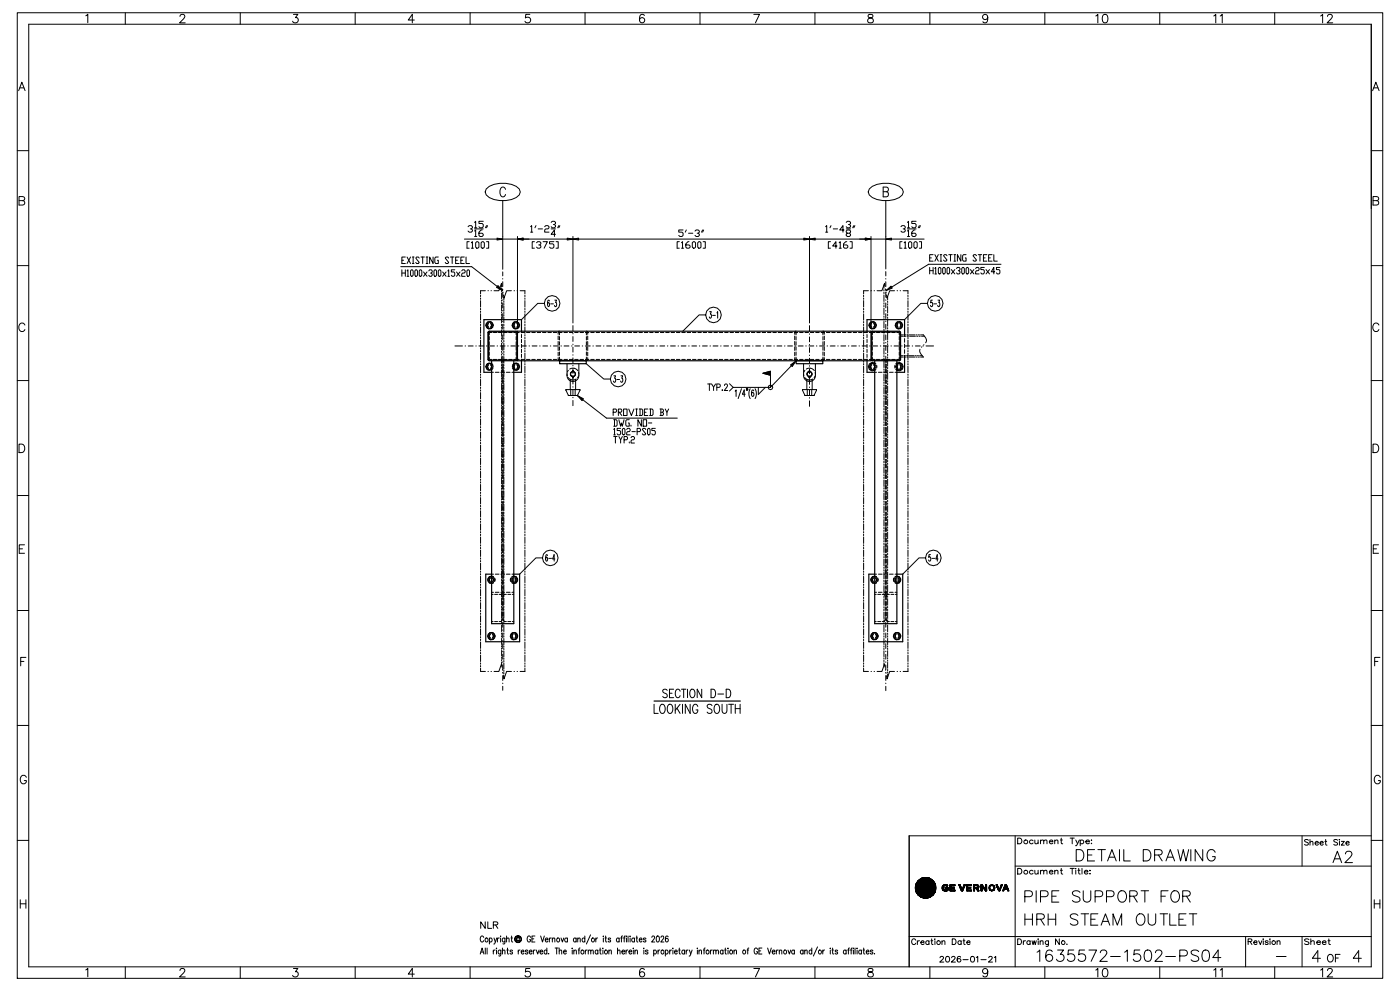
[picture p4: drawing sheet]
<svg xmlns="http://www.w3.org/2000/svg" width="297mm" height="210mm" viewBox="0 0 297 210" stroke-linecap="round" stroke-linejoin="round" font-family="sans-serif">
<g fill="none" stroke="#000" stroke-width=".21">
<path d="M3.7 2.7h289.3v204.6h-289.3zM4 19.2l.6-1.8 .7 1.8M4.2 18.6h.9M6.1 5.1h284.5v199.8h-284.5zM18.2 3.4l.4-.4v1.8M26.6 2.7v2.4M38.1 3.5l.4-.5 .6 .2a.56 .56 0 0 1-.2 .8l-.8 .8h1.2M50.9 2.7v2.4M62.2 3h.9l-.5 .7a.6 .6 0 0 1 .5 1 .6 .6 0 0 1-1.1-.2M75.3 2.7v2.4M87.8 4.2h-1.3l.9-1.2v1.8M99.6 2.7v2.4"/>
<path d="M112.3 3h-.9l-.1 .8a.63 .63 0 0 1 1 0 .63 .63 0 0 1-.1 1 .63 .63 0 0 1-.9-.3M124 2.7v2.4M136.5 3.3a.52 .52 0 0 0-.7-.2 1.03 1.03 0 0 0 .3 1.7 .56 .56 0 0 0 .5-.5 .56 .56 0 0 0-.5-.6 .56 .56 0 0 0-.6 .5M148.3 2.7v2.4M159.7 3h1.2l-.8 1.8M172.7 2.7v2.4M184 3.1a.36 .36 0 0 0 .2 .6 .64 .64 0 0 1 .7 .3 .64 .64 0 0 1 0 .8h-.6a.52 .52 0 0 1-.4-.5 .52 .52 0 0 1 .5-.5l.3-.1a.36 .36 0 0 0 .2-.6zM197.1 2.7v2.4M209.3 3.6a.56 .56 0 0 1-.7 .5 .56 .56 0 0 1-.3-.9 .56 .56 0 0 1 .9 .1 1.25 1.25 0 0 1-.4 1.5h-.4l-.1-.2M221.4 2.7v2.4M232.2 3.4l.4-.4v1.8M233.8 3.1a.58 .58 0 0 1 .9 .3 .91 .91 0 0 1-.6 1.4 1.15 1.15 0 0 1-.3-1.7z"/>
<path d="M245.8 2.7v2.4M257.2 3.4l.4-.4v1.8M258.6 3.4l.4-.4v1.8M270.1 2.7v2.4M279.9 3.4l.4-.4v1.8M281.3 3.5l.4-.5 .6 .2a.56 .56 0 0 1-.2 .8l-.9 .8h1.2M290.9 19.2l.7-1.8 .7 1.8M291.1 18.6h.9M3.7 31.9h2.4M290.6 31.9h2.4M3.7 56.3h2.4M4 42.5h.8a.47 .47 0 0 1 .5 .5 .47 .47 0 0 1-.5 .5h-.8v-1.8h.8l.3 .1 .1 .4-.4 .3"/>
<path d="M84.9 56.5h15l5.5 4.2M85.2 57.2v1.4M85.2 57.9h.7M85.2 55.1h.3M85.9 54.5h-.7v1.3h.7M85.9 57.2v1.4M86.3 57.4l.1-.2v1.4M86.3 58.6h.3M86.3 54.5l.7 1.3M87 54.5l-.7 1.3M87.2 57.2l.4 .2v.9l-.2 .3-.4-.3v-.9zM87.4 55.8h.3"/>
<path d="M87.4 54.5h.3M87.6 54.5v1.3M88.1 57.2l.4 .2v.9l-.2 .3-.4-.3v-.9zM88.8 54.7l-.1-.2h-.4l-.2 .2 .7 .9-.1 .2h-.4l-.2-.2M89 57.2l.4 .2v.9l-.2 .3-.4-.3v-.9zM89.2 54.5h.7M89.6 54.5v1.3M89.8 57.6l.7 1M90.3 55.8h.4M90.3 54.5h.4M90.5 57.6l-.7 1M90.5 54.5v1.3"/>
<path d="M90.9 57.4l.1-.2h.4l.2 .2v.2l-.4 .3M91.4 57.9l.2 .2-.2 .5h-.4l-.1-.3M91.8 54.5v1.3l-.8-1.3v1.3M92.1 57.2l.4 .2v.9l-.2 .3-.3-.3v-.9zM92.9 54.5h-.6l-.2 .2v.9l.2 .2h.6v-.7h-.2M93.1 57.2l.3 .2v.9l-.2 .3-.3-.3v-.9zM93.8 57.6l.7 1M94.5 57.6l-.7 1M94.9 57.4l.2-.2v1.4M94.9 58.6h.4M95.1 54.7l-.2-.2h-.4l-.1 .2 .7 .9-.2 .2h-.4l-.1-.2M95.5 54.5h.7"/>
<path d="M95.8 54.5v1.3M96.4 57.2h-.8v.4h.6l.2 .3v.4l-.2 .3h-.4l-.2-.3M96.6 55.1h.3M96.7 57.6l.8 1M97.3 54.5h-.7v1.3h.7M97.5 57.6l-.8 1M97.7 55.1h.3M97.8 57.4l.2-.2h.4l.2 .2-.2 .5h-.4l-.2 .2v.5h.8M98.4 54.5h-.7v1.3h.7M98.4 50.7h6.9M98.8 54.5v1.3h.7M99.1 57.2l.4 .2v.9l-.2 .3-.4-.3v-.9z"/>
<path d="M99.2 48l.2-.2h.5l.2 .2-.2 .5h-.2M99.4 51.2h-.4v1.4h.4M99.9 48.5l.2 .2-.2 .5h-.5l-.2-.2M99.9 51.4l.2-.2v1.4M99.9 52.6h.4M100.6 47.1l.2-.2v1.4M100.6 49l.2-.3v1.4M100.6 48.5h1.8M100.6 48.3h.4M100.6 50.1h.4M100.8 51.4l.2-.2 .5 .2v1l-.2 .2-.5-.2zM102.2 48.7h-.2l-.5 .5v.7l.2 .2h.5l.2-.5-.2-.2h-.7"/>
<path d="M102.2 51.2l.4 .2v1l-.2 .2-.4-.2v-1zM102.4 46.9h-.9v.5h.7l.2 .2v.4l-.2 .3h-.5l-.2-.3M103 40a5.6 5.6 0 0 1 7 0l.3 .7-.3 .6a5.6 5.6 0 0 1-7 0l-.2-.6zM103.1 51.2h.5v1.4h-.5M103.1 47.8l-.2 .5M103.3 47.8l-.2 .5M106.5 50.7h3.2M106.5 42.5v14.6M106.5 57.6v.9M106.5 59v.1M106.5 59.7v1M107.1 40.1a.61 .61 0 0 0-.7-.4 .61 .61 0 0 0-.5 .7v.5a.61 .61 0 0 0 .5 .8 .61 .61 0 0 0 .7-.5"/>
<path d="M109.7 50.1v19.5M110.9 50.7h9.3M112.4 48l.3-.2v1.4M112.4 49.2h.5M113.2 51.2h-.4v1.4h.4M113.6 47.8l-.2 .5M113.7 51.4l.2-.2h.5l.2 .5-.4 .2M114 48.5h1M114.4 51.9l.2 .2-.2 .5h-.5l-.2-.2M115.1 51.2h.9l-.7 1.4M115.4 48l.3-.2h.4l.2 .2-.2 .5h-.4l-.3 .2v.5h.9M116.8 47.1l.2-.2h.5l.2 .2v.3l-.4 .2"/>
<path d="M116.8 48.5h.9M117.4 51.2h-.9v.5h.7l.2 .2v.5l-.2 .2h-.5l-.2-.2M117.5 47.6l.2 .2-.2 .5h-.5l-.2-.3M117.7 49.6h-.9l.7-.9v1.4M117.8 51.2h.5v1.4h-.5M118.4 47.8l-.2 .5M118.6 47.8l-.2 .5M121.4 50.1v18.3M122.6 50.7h47.7M144 51.2h-.5v1.4h.5M144.4 51.4l.2-.2v1.4M144.4 52.6h.5"/>
<path d="M144.8 48.7h-1v.5h.7l.3 .2v.5l-.3 .2h-.4l-.3-.2M145.4 48.7l-.2 .5M145.9 49.4h.9M146 51.2h-.2l-.5 .5v.7l.3 .2h.4l.3-.2-.3-.5h-.7M146.9 51.2l.5 .2v1l-.2 .2-.5-.2v-1zM147.3 49l.2-.3h.5l.2 .5-.5 .2M148 49.4l.2 .2-.2 .5h-.5l-.2-.2M148.1 51.2l.5 .2v1l-.3 .2-.4-.2v-1zM148.9 48.7l-.2 .5M149 51.2h.5v1.4h-.5M149.1 48.7l-.2 .5M171.5 50.1v18.3"/>
<path d="M172.8 50.7h10.6M175 48l.2-.2v1.4M175 49.2h.4M176 51.2h-.5v1.4h.5M176.1 47.8l-.2 .5M176.6 48.5h.9M177.4 52.1h-.9l.6-.9v1.4M177.8 51.4l.3-.2v1.4M177.8 52.6h.5M178.9 48.7h-.9l.6-.9v1.4M179.3 47.1l.3-.2h.4l.2 .5-.4 .2M179.3 48.5h.9"/>
<path d="M179.4 51.2h-.2l-.4 .5v.7l.2 .2h.4l.3-.2-.3-.5h-.6M179.6 49.4l-.3-.2 .3-.5h.4l.2 .5-.2 .2h-.4l-.3 .5 .3 .2h.4l.2-.2-.2-.5M180 47.6l.2 .2-.2 .5h-.4l-.3-.3M180.1 51.2h.5v1.4h-.5M180.9 47.8l-.2 .5M181.2 47.8l-.3 .5M184.2 40a5.6 5.6 0 0 1 7 0l.2 .7-.2 .6a5.6 5.6 0 0 1-7 0l-.2-.6zM184.6 50.7h3.1M184.6 50.1v19.5M187.2 40.6h.7a.56 .56 0 0 1 .4 .6 .56 .56 0 0 1-.4 .5h-.7v-2.1h.7l.3 .2v.6l-.3 .2M187.7 42.5v14.5M187.7 57.5v1"/>
<path d="M187.7 59v.1M187.7 59.7v1M188.9 50.7h6.9M190.9 48l.3-.2h.4l.2 .2-.2 .5h-.2M191.2 51.2h-.5v1.4h.5M191.6 48.5l.2 .2-.2 .5h-.4l-.3-.2M191.6 51.4l.2-.2v1.4M191.6 52.6h.5M192.3 47.1l.2-.2v1.4M192.3 49l.2-.3v1.4M192.3 48.5h1.8M192.3 48.3h.5"/>
<path d="M192.3 50.1h.5M192.8 51.2l.4 .2v1l-.2 .2-.5-.2v-1zM193.7 51.4l.2-.2 .5 .2v1l-.3 .2-.4-.2zM193.9 48.7h-.2l-.5 .5v.7l.2 .2h.5l.2-.2-.2-.5h-.7M194.1 46.9h-.9v.5h.7l.2 .2v.4l-.2 .3h-.5l-.2-.3M194.8 51.2h.5v1.4h-.5M194.8 47.8l-.2 .5M195.1 47.8l-.3 .5M197 56.7v1.3M197 57.4h.7M197 54.6h.4M197.7 54h-.7v1.3h.7"/>
<path d="M197.7 56.7v1.3M198.1 56.9l.2-.2v1.3M198.1 58h.4M198.1 54l.8 1.3M198.9 54l-.8 1.3M199 56.7l.4 .2v.9l-.2 .2-.3-.2v-.9zM199.2 55.3h.4M199.2 54h.4M199.4 54v1.3M200 56.7l.3 .2v.9l-.2 .2-.3-.2v-.9zM200.7 54.2l-.2-.2h-.4l-.1 .2 .7 .9-.2 .2h-.4l-.1-.2M200.9 56.7l.3 .2v.9l-.1 .2-.4-.2v-.9z"/>
<path d="M201.1 54h.7M201.4 54v1.3M201.6 57.1l.7 .9M202.2 55.3h.3M202.2 54h.3M202.3 57.1l-.7 .9M202.3 54v1.3M202.7 56.9l.2-.2h.4l.1 .4-.3 .3M203.3 57.4l.1 .2-.1 .4h-.4l-.2-.2M203.6 54v1.3l-.7-1.3v1.3M204 56.7l.4 .2v.9l-.2 .2-.4-.2v-.9zM204.7 54h-.5l-.2 .2v.9l.2 .2h.5v-.7h-.2"/>
<path d="M204.9 56.7l.4 .2v.9l-.2 .2-.4-.2v-.9zM205.6 57.1l.8 .9M206.4 57.1l-.8 .9M206.8 56.9l.1-.2h.4l.2 .2-.2 .5h-.4l-.1 .2v.4h.7M206.9 54.2l-.1-.2h-.4l-.2 .2 .7 .9-.1 .2h-.4l-.2-.2M207.3 54h.7M207.7 54v1.3M208.4 54.6h.4M208.6 56.7h-.7v.4h.5l.2 .3v.4l-.2 .2h-.4l-.1-.2M209 57.1l.7 .9M209.1 54h-.7v1.3h.7M209.5 54.6h.4"/>
<path d="M209.7 57.1l-.7 .9M210.2 54h-.7v1.3h.7M210.6 54v1.3h.7M210.8 57.6h-.7l.5-.9v1.3M211.9 56.7h-.7v.4h.5l.2 .3v.4l-.2 .2h-.4l-.1-.2M212.1 56h-15.3l-7.8 4.8M290.6 56.3h2.4M291 42.5h.7a.47 .47 0 0 1 .5 .5 .47 .47 0 0 1-.5 .5h-.7v-1.8h.7l.4 .1v.5l-.4 .2M5.3 68.9a.66 .66 0 0 0-.8-.4 .66 .66 0 0 0-.5 .6v.5a.66 .66 0 0 0 .5 .7 .66 .66 0 0 0 .8-.5M96.4 73.3h1.6M98.6 73.3h.1M99.2 73.3h1.1"/>
<path d="M100.8 73.3h.1M101.5 73.3h1M101.8 63.7v1.4M101.8 66.5v1.3M101.8 69.3v1.3M101.8 72.1v1.3M101.8 74.8v1.4M101.8 77.6v1.4M101.8 62.6v.3M101.8 63.1v.3M101.8 65.4v.2M101.8 65.9v.3"/>
<path d="M101.8 68.1v.3M101.8 68.7v.3M101.8 70.9v.3M101.8 71.5v.3M101.8 73.7v.3M101.8 74.3v.2M101.8 76.5v.3M101.8 77v.3M101.8 79.3v.2M101.8 79.8v.3M102.9 61.6h-1.1v.7M103.1 73.3h.1"/>
<path d="M103.4 61.6h.1M103.5 77.2l-.2 .4 .2 .6M103.5 68.5l-.2 .3 .2 .6M103.5 68.6l-.2 .3 .2 .4M103.5 77.4l-.2 .3 .2 .3M103.7 75.7v.4l.5 .1M103.7 71.3v.7M103.7 72.4v.7M103.7 73.5v.7M103.7 74.6v.7M103.7 73.3h1.1M103.9 68.6l.2 .3-.2 .4"/>
<path d="M103.9 77.4l.2 .3-.2 .3M104 77.2l.2 .4-.2 .6M104 68.5l.2 .3-.2 .6M104 61.6h.1M104.2 70.5h-.5v.5M104.2 77.2l.3 .5-.3 .5M104.2 78.9h.4M104.2 77.1l.3 .3M104.5 77.9l-.3 .4M104.5 70.5h.8M104.5 76.2h.8M105 78.9h.7"/>
<path d="M105.3 73.3h.1M105.6 70.5h.8M105.6 76.2h.8l-.1 .2M106 73.3h1M106.1 78.9h.8M106.3 69.9v1.4M106.3 72.7v1.4M106.3 75.6v1.4M106.3 78.4v1.4M106.3 62.1v1.2M106.3 64.6v1.2M106.3 60.2v.6"/>
<path d="M106.3 61.1v.2M106.3 61.6v.2M106.3 63.6v.2M106.3 64.1v.3M106.3 66.1v.2M106.3 66.6v.3M106.3 67.1v1.3M106.3 68.7v.3M106.3 69.3v.3M106.3 71.6v.3M106.3 72.1v.3M106.3 74.4v.3"/>
<path d="M106.3 75v.3M106.3 77.3v.2M106.3 77.8v.3M106.4 60.7l-.1-.7-.6 1.6h-1M106.4 77.2v.7M106.4 78.3v.8M106.4 79.4v.8M106.4 76.4v.4M106.5 61.2v.1M106.5 61.3v.1M106.5 62v1M106.5 63.5v.1"/>
<path d="M106.5 64.2v1M106.5 65.8v.1M106.5 66.5v1M106.5 68.1v.1M106.5 68.7v1M106.5 70.3v.1M106.5 71v1M106.5 72.6v.1M106.5 73.2v1.1M106.5 74.8v.1M106.5 75.5v1M106.5 77.1v.1"/>
<path d="M106.5 77.7v1.1M106.5 79.3v.1M106.5 80v1M106.6 61.9v.1M106.6 77.2v.7M106.6 78.3v.8M106.6 79.4v.8M106.6 76.4v.4M106.7 70.5h.7M106.8 69.9v1.4M106.8 72.7v1.4M106.8 75.6v1.4"/>
<path d="M106.8 78.4v1.4M106.8 64.8v1.2M106.8 63v.6M106.8 63.8v.3M106.8 64.3v.3M106.8 66.2v.2M106.8 66.7v.2M106.8 67.2v1.2M106.8 68.7v.3M106.8 69.3v.3M106.8 71.6v.3M106.8 72.1v.3"/>
<path d="M106.8 74.4v.3M106.8 75v.3M106.8 77.3v.2M106.8 77.8v.3M107.3 78.9h.8M107.4 76.2h-.7v.2M107.6 73.3h.1M107.8 70.5h.7M107.8 76.2h.7M108.3 73.3h1M108.4 61.6h-1l-.6 1.6-.1-.7M108.5 78.9h.4"/>
<path d="M108.6 77.9l.3 .4M108.9 77.1l-.3 .3M108.9 70.5h.4l.1 .5M108.9 77.2l-.3 .5 .3 .5M108.9 61.6h.1M109.1 77.2l-.2 .4 .2 .6M109.1 68.5l-.2 .3 .2 .6M109.1 68.6l-.2 .3 .2 .4M109.1 77.4l-.2 .3 .2 .3M109.4 74.6v.7M109.4 73.5v.7M109.4 72.4v.7"/>
<path d="M109.4 71.3v.7M109.4 75.7l-.1 .4-.4 .1M109.5 68.6l.2 .3-.2 .4M109.5 77.4l.2 .3-.2 .3M109.5 77.2l.2 .4-.2 .6M109.5 68.5l.2 .3-.2 .6M109.6 61.6h.1M109.7 76.2h.3M109.7 70.5h.3M109.9 73.3h.1M110.2 61.6h1v.7M110.4 76.2h.8"/>
<path d="M110.4 70.5h.8M110.5 70.9v.7M110.5 71.9v.7M110.5 73v.7M110.5 74v.7M110.5 75v.7M110.5 70.2v.3M110.5 76.1v.3M110.5 73.3h1M111.2 77.6v1.4M111.2 74.8v1.4M111.2 72.1v1.3"/>
<path d="M111.2 69.3v1.3M111.2 66.5v1.3M111.2 63.7v1.4M111.2 62.6v.3M111.2 63.1v.3M111.2 65.4v.2M111.2 65.9v.3M111.2 68.1v.3M111.2 68.7v.3M111.2 70.9v.3M111.2 71.5v.3M111.2 73.7v.3"/>
<path d="M111.2 74.3v.2M111.2 76.5v.3M111.2 77v.3M111.2 79.3v.2M111.2 79.8v.3M111.6 76.2h.7M111.6 70.5h.7M112.1 73.3h.1M112.7 76.2h.7M112.7 70.5h.7M112.8 73.3h1M113.8 76.2h.8"/>
<path d="M113.8 70.5h.8M114.4 73.3h.1M115 76.2h.7M115 70.5h.7M115 73.3h1.1M115.4 64.3h-1.4l-3.5 3.4M116.1 76.2h.8M116.1 70.5h.8M116.4 63.8l-.1-.2a1.06 1.06 0 0 0 0 1.4 .43 .43 0 0 0 .2-.5 .43 .43 0 0 0-.4-.3l-.1 .3M116.6 73.3h.1M116.7 64.4h.6M117.2 76.2h.8"/>
<path d="M117.2 70.5h.8M117.3 73.3h1M117.6 63.6h.3l-.2 .5a.48 .48 0 0 1 .3 .5 .48 .48 0 0 1-.3 .4l-.2-.3M118.3 75.8v.5l.3 .1M118.3 74.6v.8M118.3 73.5v.8M118.3 72.4v.7M118.3 71.2v.8M118.4 76.2h.7M118.4 70.5h.7M118.6 70.2l-.3 .1v.5M118.6 71.3v.7"/>
<path d="M118.6 72.4v.7M118.6 73.5v.7M118.6 74.6v.7M118.6 75.7l.1 .5M118.7 70.5l-.1 .5M118.9 73.3h.1M119.5 76.2h.8M119.5 70.5h.8M119.5 73.3h1.1M120.2 77.1v2.8l.4 .6 .8 .3 .7-.2 .5-.7 .1-2.8M120.2 79.2v.4M120.4 80l.8 .5 .9-.2"/>
<path d="M120.4 78.5l-.2 .3M120.6 76.2h.8M120.6 70.5h.8M120.7 78.2l.9-.2 .8 .5M121.1 73.3h.1M121.4 78.6v.1M121.4 78.7v.1M121.4 78.6h.1M121.4 78.8h.1M121.4 78.8l-.4 .2-.1 .3 .2 .3 .3 .2 .3-.1 .2-.4-.1-.4-.3-.1M121.4 78.7h.1M121.4 69v1.1"/>
<path d="M121.4 70.7v.1M121.4 71.3v1M121.4 72.9v.1M121.4 73.6v1M121.4 75.2v.1M121.4 75.8v1.1M121.4 77.4v.1M121.4 78.1v1M121.4 79.7v.1M121.5 78.7h.1M121.5 78.6v.1M121.5 78.7v.1"/>
<path d="M121.8 76.2h.7M121.8 70.5h.7M121.8 73.3h1M122.6 79.7l-.2 .3M122.6 78.9l.1 .4M122.9 76.2h.8M122.9 70.5h.8M123.4 73.3h.1M124 76.2h.8M124 70.5h.8M124.1 73.3h1M124.1 70.5l.2 .5"/>
<path d="M124.2 77.1l3.8 3.2h1.3M124.3 70.2l.2 .1v.5M124.3 71.3v.7M124.3 72.4v.7M124.3 73.5v.7M124.3 74.6v.7M124.3 75.7l-.2 .5M124.5 75.8v.5l-.2 .1M124.5 74.6v.8M124.5 73.5v.8M124.5 72.4v.7M124.5 71.2v.8"/>
<path d="M125.2 76.2h.7M125.2 70.5h.7M125.6 73.3h.1M126.3 73.3h1M126.3 76.2h.8M126.3 70.5h.8M127.4 76.2h.8M127.4 70.5h.8M127.9 73.3h.1M128.6 73.3h1M128.6 76.2h.7M128.6 70.5h.7"/>
<path d="M129.7 76.2h.8M129.7 70.5h.8M130.1 79.6h.3l-.2 .6a.47 .47 0 0 1 .3 .4 .47 .47 0 0 1-.3 .4l-.2-.3M130.2 73.3h.1M130.8 73.3h1M130.9 76.2h.7M130.9 70.5h.7M131.6 79.6h.4l-.2 .6a.47 .47 0 0 1 .2 .4 .47 .47 0 0 1-.3 .4l-.2-.3M132 76.2h.7M132 70.5h.7M132.4 73.3h.1M133.1 73.3h1"/>
<path d="M133.1 76.2h.8M133.1 70.5h.8M134.3 76.2h.7M134.3 70.5h.7M134.7 73.3h.1M135.3 73.3h1.1M135.4 76.2h.8M135.4 70.5h.8M136.5 76.2h.8M136.5 70.5h.8M136.9 73.3h.1M137.6 73.3h1"/>
<path d="M137.7 76.2h.7M137.7 70.5h.7M138.8 76.2h.8M138.8 70.5h.8M139.2 73.3h.1M139.8 73.3h1.1M139.9 76.2h.8M139.9 70.5h.8M141.1 76.2h.7M141.1 70.5h.7M141.4 73.3h.1M142.1 73.3h1"/>
<path d="M142.2 76.2h.8M142.2 70.5h.8M143.3 76.2h.8M143.3 70.5h.8M143.7 73.3h.1M144.4 73.3h1M144.5 76.2h.7M144.5 70.5h.7M145.6 76.2h.8M145.6 70.5h.8M145.9 73.3h.1M146.6 73.3h1"/>
<path d="M146.7 76.2h.8M146.7 70.5h.8M147.9 76.2h.7M147.9 70.5h.7M148.2 73.3h.1M148.9 73.3h1M149 76.2h.8M149 70.5h.8M149.5 66.7h-1.3l-3.5 3.5M150.1 76.2h.8M150.1 70.5h.8M150.4 66h.3l-.2 .6a.47 .47 0 0 1 .3 .4 .47 .47 0 0 1-.3 .4l-.2-.2"/>
<path d="M150.5 73.3h.1M151 66.8h.6M151.1 73.3h1M151.3 76.2h.7M151.3 70.5h.7M151.9 66.3l.2-.3v1.4M152.4 76.2h.8M152.4 70.5h.8M152.7 73.3h.1M153.4 73.3h1M153.6 76.2h.7M153.6 70.5h.7"/>
<path d="M154.7 76.2h.7M154.7 70.5h.7M155 73.3h.1M155.6 73.3h1.1M155.8 76.2h.8M155.8 70.5h.8M157 76.2h.7M157 70.5h.7M157.2 73.3h.1M157.9 73.3h1M158.1 76.2h.8M158.1 70.5h.8"/>
<path d="M159.2 76.2h.8M159.2 70.5h.8M159.5 73.3h.1M160.1 73.3h1.1M160.4 76.2h.7M160.4 70.5h.7M161.5 76.2h.8M161.5 70.5h.8M161.7 73.3h.1M162.4 73.3h1M162.6 76.2h.8M162.6 70.5h.8"/>
<path d="M163.3 78.7l-1.6 .4 1.6 .4v2.6M163.8 76.2h.7M163.8 70.5h.7M164 73.3h.1M164.7 73.3h1M164.9 76.2h.8M164.9 70.5h.8M166 76.2h.8M166 70.5h.8M166.2 73.3h.2M166.9 73.3h1M167.2 76.2h.7"/>
<path d="M167.2 70.5h.7M167.7 77.5l-4.4 4.6M168.3 76.2h.8M168.3 70.5h.8M168.4 75.8v.5l.3 .1M168.4 74.6v.8M168.4 73.5v.8M168.4 72.4v.7M168.4 71.2v.8M168.5 73.3h.1M168.7 70.2l-.3 .2v.4M168.7 71.3v.7"/>
<path d="M168.7 72.4v.7M168.7 73.5v.7M168.7 74.6v.7M168.7 75.7l.1 .5M168.8 70.5l-.1 .5M169.2 73.3h1M169.4 76.2h.8M169.4 70.5h.8M170.3 77.1v2.8l.5 .6 .7 .3 .8-.2 .4-.6 .1-2.9M170.3 79.2v.4M170.5 80l.8 .5 .9-.2M170.6 78.5l-.2 .3"/>
<path d="M170.6 76.2h.7M170.6 70.5h.7M170.8 73.3h.1M170.9 78.2l.8-.2 .9 .5M171.4 73.3h1.1M171.5 78.6v.1M171.5 78.6h.1M171.5 78.7v.1M171.5 78.8h.1M171.5 78.8l-.4 .2-.1 .3 .2 .3 .3 .2 .4-.1 .2-.4-.1-.3-.4-.2M171.5 78.7h.1M171.5 69v1.2"/>
<path d="M171.5 70.7v.1M171.5 71.4v1M171.5 73v.1M171.5 73.7v1M171.5 75.2v.1M171.5 75.9v1M171.5 77.5v.1M171.5 78.2v1M171.5 79.8v.1M171.6 78.7h.1M171.6 78.6v.1M171.6 78.7v.1"/>
<path d="M171.7 76.2h.8M171.7 70.5h.8M172.7 79.7l-.2 .3M172.8 78.9v.4M172.9 76.2h.7M172.9 70.5h.7M173 73.3h.1M173.7 73.3h1M174 76.2h.7M174 70.5h.7M174.3 70.5l.1 .5M174.4 70.2l.3 .2v.4"/>
<path d="M174.4 71.3v.7M174.4 72.4v.7M174.4 73.5v.7M174.4 74.6v.7M174.4 75.7l-.1 .5M174.7 75.8v.5l-.3 .1M174.7 74.6v.8M174.7 73.5v.8M174.7 72.4v.7M174.7 71.2v.8M175.1 76.2h.8M175.1 70.5h.8"/>
<path d="M175.3 73.3h.1M175.9 73.3h1.1M176.3 76.2h.7M176.3 70.5h.7M177.4 76.2h.7M177.4 70.5h.7M177.5 73.3h.1M178.2 73.3h1M178.5 76.2h.8M178.5 70.5h.8M179.7 76.2h.7M179.7 70.5h.7"/>
<path d="M179.8 73.3h.1M180.4 73.3h1.1M180.8 76.2h.8M180.8 70.5h.8M181.9 76.2h.8M181.9 70.5h.8M182 73.3h.1M182.7 73.3h1M183 63.7v1.4M183 66.5v1.3M183 69.3v1.3M183 72.1v1.3"/>
<path d="M183 74.8v1.4M183 77.6v1.4M183 62.6v.3M183 63.1v.3M183 65.4v.2M183 65.9v.3M183 68.1v.3M183 68.7v.3M183 70.9v.3M183 71.5v.3M183 73.7v.3M183 74.3v.2"/>
<path d="M183 76.5v.3M183 77v.3M183 79.3v.2M183 79.8v.3M183.1 76.2h.7M183.1 70.5h.7M183.7 75v.7M183.7 74v.7M183.7 73v.7M183.7 71.9v.7M183.7 70.9v.7M183.7 70.2v.3"/>
<path d="M183.7 76.1v.3M184 61.6h-1v.7M184.2 76.2h.4M184.2 70.5h.4M184.3 73.3h.1M184.6 61.6h.1M184.7 77.2l-.2 .4 .2 .6M184.7 68.5l-.2 .3 .2 .6M184.7 77.4l-.2 .3 .2 .3M184.7 68.6l-.2 .3 .2 .4M184.9 75.7v.4l.5 .1M184.9 71.3v.7"/>
<path d="M184.9 72.4v.7M184.9 73.5v.7M184.9 74.6v.7M185 73.3h1M185.1 77.4l.2 .3-.2 .3M185.1 68.6l.2 .3-.2 .4M185.1 77.2l.2 .4-.2 .6M185.1 68.5l.2 .3-.2 .6M185.2 61.6h.1M185.4 77.2l.3 .5-.3 .5M185.4 78.9h.4M185.4 76.9l.2 .2"/>
<path d="M185.4 70.5h-.5v.5M185.6 78.3l-.2 .2M185.7 70.5h.8M185.7 76.2h.8M185.8 77.4v.6M186.2 78.9h.7M186.6 73.3h.1M186.8 70.5h.7M186.8 76.2h.7v.2M187.2 73.3h1M187.3 78.9h.8M187.3 62.5v1.4"/>
<path d="M187.3 65.3v1.4M187.3 68.1v1.4M187.3 70.9v1.4M187.3 73.7v1.4M187.3 76.5v1.4M187.3 79.3v1.4M187.3 60.4v.7M187.3 61.4v.2M187.3 61.9v.3M187.3 64.2v.2M187.3 64.7v.3M187.3 67v.2"/>
<path d="M187.3 67.5v.3M187.3 69.8v.2M187.3 70.3v.3M187.3 72.6v.2M187.3 73.1v.3M187.3 75.4v.2M187.3 75.9v.3M187.3 78.2v.2M187.3 78.7v.3M187.6 60.7l-.1-.7-.6 1.6h-1M187.6 77.2v.7M187.6 78.3v.8"/>
<path d="M187.6 79.4v.8M187.6 76.4v.4M187.7 61.2v.1M187.7 61.3v.1M187.7 62v1M187.7 63.5v.1M187.7 64.2v1M187.7 65.8v.1M187.7 66.5v1M187.7 68.1v.1M187.7 68.7v1M187.7 70.3v.1"/>
<path d="M187.7 71v1M187.7 72.6v.1M187.7 73.2v1.1M187.7 74.8v.1M187.7 75.5v1M187.7 77.1v.1M187.7 77.7v1.1M187.7 79.3v.1M187.7 80v1M187.8 61.9v.1M187.8 77.2v.7M187.8 78.3v.8"/>
<path d="M187.8 79.4v.8M187.8 76.4v.4M187.9 70.5h.7M188.1 79v1.4M188.1 76.2v1.4M188.1 73.4v1.4M188.1 70.6v1.4M188.1 67.8v1.3M188.1 64.9v1.4M188.1 62.8v.7M188.1 63.8v.3M188.1 64.4v.3"/>
<path d="M188.1 66.6v.3M188.1 67.2v.3M188.1 69.4v.3M188.1 70v.3M188.1 72.2v.3M188.1 72.8v.3M188.1 75.1v.2M188.1 75.6v.3M188.1 77.9v.3M188.1 78.4v.3M188.5 78.9h.8M188.6 76.2h-.7v.2"/>
<path d="M188.8 73.3h.1M189 70.5h.7M189 76.2h.7M189.5 73.3h1M189.6 61.6h-1.1l-.5 1.6-.1-.7M189.7 77.4v.6M189.7 78.9h.4M189.8 78.3l.3 .2M190.1 76.9l-.3 .2M190.1 70.5h.4l.1 .5M190.1 77.2l-.3 .5 .3 .5M190.1 61.6h.1"/>
<path d="M190.3 77.2l-.2 .4 .2 .6M190.3 68.5l-.2 .3 .2 .6M190.3 77.4l-.2 .3 .2 .3M190.3 68.6l-.2 .3 .2 .4M190.6 74.6v.7M190.6 73.5v.7M190.6 72.4v.7M190.6 71.3v.7M190.6 75.7l-.1 .4-.4 .1M190.7 77.4l.2 .3-.2 .3M190.7 68.6l.2 .3-.2 .4M190.7 77.2l.2 .4-.2 .6"/>
<path d="M190.7 68.5l.2 .3-.2 .6M190.8 61.6h.1M190.8 71h.6M190.8 75.7h.6M190.8 71.2h.7M190.8 75.4h.6M191.1 73.3h.1M191.4 61.6h1v.7M191.6 75.4h.3M191.7 71.7v.8M191.7 72.9v.8M191.7 74.1v.8"/>
<path d="M191.7 75.3v.4h.2M191.7 71.2h.3M191.7 73.3h1.1M191.9 71h-.2v.4M192.1 75.4h.2M192.2 71h.2v.2M192.2 75.7h.2M192.2 71.2h.3M192.4 63.7v1.4M192.4 66.5v1.3M192.4 69.3v1.3M192.4 72.1v1.3"/>
<path d="M192.4 74.8v1.4M192.4 77.6v1.4M192.4 62.6v.3M192.4 63.1v.3M192.4 65.4v.2M192.4 65.9v.3M192.4 68.1v.3M192.4 68.7v.3M192.4 71.5v.3M192.4 73.7v.3M192.4 74.3v.2M192.4 76.5v.3"/>
<path d="M192.4 77v.3M192.4 79.3v.2M192.4 79.8v.3M192.6 75.4h1.1M192.7 71h1.2M192.7 75.7h1.2M192.8 71.2h1.2M193.3 73.3h.1M193.9 75.4h.3M194 73.3h1M194.1 71h.2M194.1 75.7h.2"/>
<path d="M194.3 71.2h.2M194.4 75.4h.2M194.6 71h.2M194.6 75.7h.2M194.8 71.2h.2M194.9 75.4h.5M195 74v.7l.7 1h-.6M195.1 71h.6l.4 .5 .2 .6-.1 .5M195.3 71.2h.6M195.4 73.5l-.1 .1M195.6 73.3h.1M195.8 73l-.1 .1"/>
<path d="M196.2 73.3h1.6M196.5 64.3h-1.4l-3.4 3.4M197.6 63.6h-.3v.5a.44 .44 0 0 1 .4 .4 .44 .44 0 0 1-.2 .5l-.3-.3M197.9 64.4h.6M198.8 63.6h.3l-.2 .5a.48 .48 0 0 1 .3 .5 .48 .48 0 0 1-.3 .4l-.2-.3M292.2 68.9a.66 .66 0 0 0-.7-.4 .66 .66 0 0 0-.6 .6v.5a.66 .66 0 0 0 .6 .7 .66 .66 0 0 0 .7-.5M3.7 80.6h2.4M4 94.1h.6a.96 .96 0 0 1 .7 .9 .96 .96 0 0 1-.7 .9h-.6zM101.8 80.4v1.4M101.8 83.2v1.3M101.8 86v1.3M101.8 88.7v1.4"/>
<path d="M101.8 91.5v1.4M101.8 94.3v1.4M101.8 97.1v1.3M101.8 99.9v1.3M101.8 82v.3M101.8 82.6v.3M101.8 84.8v.3M101.8 85.4v.3M101.8 87.6v.3M101.8 88.2v.3M101.8 90.4v.3M101.8 91v.2"/>
<path d="M101.8 93.2v.3M101.8 93.7v.3M101.8 96v.2M101.8 96.5v.3M101.8 98.7v.3M101.8 99.3v.3M106.3 81.3v1.3M106.3 84.1v1.4M106.3 86.9v1.4M106.3 89.8v1.4M106.3 92.6v1.4M106.3 95.5v1.4"/>
<path d="M106.3 98.3v1.4M106.3 80.1v.3M106.3 80.7v.3M106.3 82.9v.3M106.3 83.5v.3M106.3 85.8v.3M106.3 86.4v.3M106.3 88.6v.3M106.3 89.2v.3M106.3 91.5v.3M106.3 92.1v.2M106.3 94.3v.3"/>
<path d="M106.3 94.9v.3M106.3 97.2v.2M106.3 97.7v.3M106.4 80.5v.8M106.4 81.7v.7M106.4 82.8v.7M106.4 83.9v.7M106.4 85v.8M106.4 86.1v.8M106.4 87.2v.8M106.4 88.4v.7M106.4 89.5v.7"/>
<path d="M106.4 90.6v.7M106.4 91.7v.8M106.4 92.8v.8M106.4 94v.7M106.4 95.1v.7M106.4 96.2v.7M106.4 97.3v.8M106.4 98.4v.8M106.4 99.5v.8M106.5 81.6v.1M106.5 82.3v1M106.5 83.8v.1"/>
<path d="M106.5 84.5v1M106.5 86.1v.1M106.5 86.8v1M106.5 88.4v.1M106.5 89v1M106.5 90.6v.1M106.5 91.3v1M106.5 92.9v.1M106.5 93.5v1.1M106.5 95.1v.1M106.5 95.8v1M106.5 97.4v.1"/>
<path d="M106.5 98v1.1M106.5 99.6v.1M106.6 80.5v.8M106.6 81.7v.7M106.6 82.8v.7M106.6 83.9v.7M106.6 85v.8M106.6 86.1v.8M106.6 87.2v.8M106.6 88.4v.7M106.6 89.5v.7M106.6 90.6v.7"/>
<path d="M106.6 91.7v.8M106.6 92.8v.8M106.6 94v.7M106.6 95.1v.7M106.6 96.2v.7M106.6 97.3v.8M106.6 98.4v.8M106.6 99.5v.8M106.8 81.3v1.3M106.8 84.1v1.4M106.8 86.9v1.4M106.8 89.8v1.4"/>
<path d="M106.8 92.6v1.4M106.8 95.5v1.4M106.8 98.3v1.4M106.8 80.1v.3M106.8 80.7v.3M106.8 82.9v.3M106.8 83.5v.3M106.8 85.8v.3M106.8 86.4v.3M106.8 88.6v.3M106.8 89.2v.3M106.8 91.5v.3"/>
<path d="M106.8 92.1v.2M106.8 94.3v.3M106.8 94.9v.3M106.8 97.2v.2M106.8 97.7v.3M111.2 99.9v1.3M111.2 97.1v1.3M111.2 94.3v1.4M111.2 91.5v1.4M111.2 88.7v1.4M111.2 86v1.3M111.2 83.2v1.3"/>
<path d="M111.2 80.4v1.4M111.2 82v.3M111.2 82.6v.3M111.2 84.8v.3M111.2 85.4v.3M111.2 87.6v.3M111.2 88.2v.3M111.2 90.4v.3M111.2 91v.2M111.2 93.2v.3M111.2 93.7v.3M111.2 96v.2"/>
<path d="M111.2 96.5v.3M111.2 98.7v.3M111.2 99.3v.3M120.4 83.8l-.4-1.2h2.9l-.5 1.2M120.4 83.8h.1M120.4 83.8h2M120.9 80.4v2.2M120.9 82.6v1.2M121.4 80v-.3h.1v.3M121.4 80v.1M121.4 80h.1M121.4 80.1h.1"/>
<path d="M121.4 80.3v1.1M121.4 81.9v.1M121.4 82.6v1M121.4 84.2v.1M121.4 84.9v1.1M121.5 80h.1M121.5 80v.1M121.9 82.6v1.2M122 80.4v2.2M122.4 83.8h.1M123.5 84.7l5 3.9h15M129.9 87.4h.6l.2-.3-.2-.4h-.6v1.3"/>
<path d="M130 88.9h.6l.2 .3v.9l-.2 .2h-.6M130.1 91l.1-.2v1.3M130.1 92.1h.3M130.1 92.5h.7M130.2 88.9v1.4M130.4 92.5v1.4M130.7 80.4h.6M131 87.4h.6l.2-.3-.2-.4h-.6v1.3M131.1 88.9l.4 1.4 .2-.7 .2 .7 .3-1.4M131.2 92.5l.3 .7v.7M131.2 87.4l.6 .6M131.5 90.8h-.7v.4h.5l.2 .3v.4l-.2 .2h-.3l-.2-.2"/>
<path d="M131.9 92.5l-.4 .7M132.1 90.8l.3 .2v.9l-.1 .2-.4-.2v-.9zM132.1 86.7h.8v1.3h-.8zM132.3 93.2h.5l.2-.2-.2-.5h-.5v1.4M132.8 91l.2-.2h.4l.1 .2-.1 .5h-.4l-.2 .2v.4h.7M133.2 86.7l.6 1.3 .6-1.3M133.3 88.9h-.5l-.2 .3v.9l.2 .2h.5v-.7h-.1M133.4 93.7v.2M133.7 90.1v.2M133.7 92.7l.2-.2h.4l.2 .2-.2 .5h-.4l-.2 .2v.5h.8M133.9 91.5h.7M134.7 86.7h.4"/>
<path d="M134.7 88h.4M134.9 86.7v1.3M135 91.5h.6l.1-.3-.1-.4h-.6v1.3M135.5 86.7h.5l.2 .2v.9l-.2 .2h-.5M135.6 86.7v1.3M135.9 88.9v1.4l-.7-1.4v1.4M136.3 88.9h.7v1.4h-.7zM136.6 87.4h.3M136.9 91l-.2-.2h-.4l-.2 .2 .8 .9-.2 .2h-.4l-.2-.2M137.3 86.7h-.7v1.3h.7M137.4 89.6h.7M137.4 90.8l.4 .2v.9l-.2 .2-.4-.2v-.9z"/>
<path d="M137.7 86.7h.5l.2 .2v.9l-.2 .2h-.5M137.8 86.7v1.3M138.9 90.8h-.8v.4h.6l.2 .3v.4l-.2 .2h-.4l-.2-.2M139.9 86.7h.5l.2 .2-.2 .5M140 87.4h.4l.2 .4-.2 .2h-.5M140 86.7v1.3M141 86.7l.3 .7v.6M141.7 86.7l-.4 .7M150 81.4h.7M150.3 81.4v1.3M150.8 81.4l.4 .6v.7M151.6 81.4l-.4 .6"/>
<path d="M151.9 82.1l.6-.1v-.6h-.6v1.3M153.1 82.6v.1zM153.5 81.7l.2-.3h.3l.2 .2-.7 1.1h.7M154.6 81.3l.8 .8M155.4 82.1l-.8 .8M155.4 82.1h7.9M155.8 82.9l.2-.3v1.4M157.1 82.4l-.7 2.1M157.9 83.5h-.6l.4-.9v1.4M158.2 82.4v.4M158.5 82.4l-.1 .4M159 82.4a2.12 2.12 0 0 0 0 2.1"/>
<path d="M159.7 82.8l-.1-.2a.94 .94 0 0 0-.1 1.4 .41 .41 0 0 0 .3-.5 .41 .41 0 0 0-.4-.3l-.1 .3M160 82.4a2.12 2.12 0 0 1 0 2.1M160.7 82.1v1.5l1.5-1.5M170.1 82.6h2.9l-.5 1.2h-1.8zM170.6 83.8h.1M171 80.4v2.2M171.1 82.6v1.2M171.5 80v-.3h.1v.3M171.5 80v.1M171.5 80h.1M171.5 80.1h.1M171.5 80.4v1"/>
<path d="M171.5 82v.1M171.5 82.7v1M171.5 84.3v.1M171.5 84.9v1.2M171.6 80h.1M171.6 80v.1M172 82.6v1.2M172.1 80.4v2.2M183 80.4v1.4M183 83.2v1.3M183 86v1.3M183 88.7v1.4"/>
<path d="M183 91.5v1.4M183 94.3v1.4M183 97.1v1.3M183 99.9v1.3M183 82v.3M183 82.6v.3M183 84.8v.3M183 85.4v.3M183 87.6v.3M183 88.2v.3M183 90.4v.3M183 91v.2"/>
<path d="M183 93.2v.3M183 93.7v.3M183 96v.2M183 96.5v.3M183 98.7v.3M183 99.3v.3M187.3 82.1v1.4M187.3 84.9v1.4M187.3 87.7v1.4M187.3 90.5v1.4M187.3 93.3v1.4M187.3 96.1v1.4"/>
<path d="M187.3 98.9v1.4M187.3 81v.2M187.3 81.5v.3M187.3 83.8v.2M187.3 84.3v.3M187.3 86.6v.2M187.3 87.1v.3M187.3 89.4v.2M187.3 89.9v.3M187.3 92.2v.2M187.3 92.7v.3M187.3 95v.2"/>
<path d="M187.3 95.5v.3M187.3 97.8v.2M187.3 98.3v.3M187.6 80.5v.8M187.6 81.7v.7M187.6 82.8v.7M187.6 83.9v.7M187.6 85v.8M187.6 86.1v.8M187.6 87.2v.8M187.6 88.4v.7M187.6 89.5v.7"/>
<path d="M187.6 90.6v.7M187.6 91.7v.8M187.6 92.8v.8M187.6 94v.7M187.6 95.1v.7M187.6 96.2v.7M187.6 97.3v.8M187.6 98.4v.8M187.6 99.5v.8M187.7 81.6v.1M187.7 82.3v1M187.7 83.8v.1"/>
<path d="M187.7 84.5v1M187.7 86.1v.1M187.7 86.8v1M187.7 88.4v.1M187.7 89v1M187.7 90.6v.1M187.7 91.3v1M187.7 92.9v.1M187.7 93.5v1.1M187.7 95.1v.1M187.7 95.8v1M187.7 97.4v.1"/>
<path d="M187.7 98v1.1M187.7 99.6v.1M187.8 80.5v.8M187.8 81.7v.7M187.8 82.8v.7M187.8 83.9v.7M187.8 85v.8M187.8 86.1v.8M187.8 87.2v.8M187.8 88.4v.7M187.8 89.5v.7M187.8 90.6v.7"/>
<path d="M187.8 91.7v.8M187.8 92.8v.8M187.8 94v.7M187.8 95.1v.7M187.8 96.2v.7M187.8 97.3v.8M187.8 98.4v.8M187.8 99.5v.8M188.1 98.7v1.4M188.1 95.9v1.4M188.1 93.1v1.4M188.1 90.3v1.3"/>
<path d="M188.1 87.5v1.3M188.1 84.6v1.4M188.1 81.8v1.4M188.1 80.7v.3M188.1 81.3v.2M188.1 83.5v.3M188.1 84.1v.3M188.1 86.3v.3M188.1 86.9v.3M188.1 89.1v.3M188.1 89.7v.3M188.1 91.9v.3"/>
<path d="M188.1 92.5v.3M188.1 94.7v.3M188.1 95.3v.3M188.1 97.6v.2M188.1 98.1v.3M192.4 80.4v1.4M192.4 83.2v1.3M192.4 86v1.3M192.4 88.7v1.4M192.4 91.5v1.4M192.4 94.3v1.4M192.4 97.1v1.3"/>
<path d="M192.4 99.9v1.3M192.4 82v.3M192.4 82.6v.3M192.4 84.8v.3M192.4 85.4v.3M192.4 87.6v.3M192.4 88.2v.3M192.4 90.4v.3M192.4 91v.2M192.4 93.2v.3M192.4 93.7v.3M192.4 96v.2"/>
<path d="M192.4 96.5v.3M192.4 98.7v.3M192.4 99.3v.3M290.6 80.6h2.4M291 94.1h.6a.96 .96 0 0 1 .6 .9 .96 .96 0 0 1-.6 .9h-.6zM3.7 105h2.4M4.1 116.3h.7M5.2 115.4h-1.1v1.8h1.1M101.8 102.7v1.3M101.8 105.4v1.4M101.8 108.2v1.4M101.8 111v1.4"/>
<path d="M101.8 113.8v1.3M101.8 116.6v1.3M101.8 119.3v1.4M101.8 101.5v.3M101.8 102.1v.3M101.8 104.3v.3M101.8 104.9v.2M101.8 107.1v.3M101.8 107.6v.3M101.8 109.9v.2M101.8 110.4v.3M101.8 112.6v.3"/>
<path d="M101.8 113.2v.3M101.8 115.4v.3M101.8 116v.3M101.8 118.2v.3M101.8 118.8v.3M106.3 101.2v1.4M106.3 104v1.4M106.3 106.8v1.4M106.3 109.7v1.4M106.3 112.5v1.4M106.3 115.4v1.4M106.3 118.2v1.4"/>
<path d="M106.3 100v.3M106.3 100.6v.3M106.3 102.8v.3M106.3 103.4v.3M106.3 105.7v.3M106.3 106.3v.3M106.3 108.5v.3M106.3 109.1v.3M106.3 111.4v.3M106.3 112v.2M106.3 114.2v.3M106.3 114.8v.3"/>
<path d="M106.3 117.1v.3M106.3 117.6v.3M106.3 119.9v.3M106.4 100.7v.7M106.4 101.8v.7M106.4 102.9v.7M106.4 104v.8M106.4 105.1v.8M106.4 106.3v.7M106.4 107.4v.7M106.4 108.5v.7M106.4 109.6v.8"/>
<path d="M106.4 110.7v.8M106.4 111.8v.8M106.4 113v.7M106.4 114.1v.7M106.4 115.2v.7M106.4 116.3v.8M106.4 117.4v.8M106.4 118.6v.7M106.4 119.7v.7M106.5 100.3v1M106.5 101.9v.1M106.5 102.6v1"/>
<path d="M106.5 104.1v.1M106.5 104.8v1M106.5 106.4v.1M106.5 107.1v1M106.5 108.7v.1M106.5 109.3v1.1M106.5 110.9v.1M106.5 111.6v1M106.5 113.2v.1M106.5 113.8v1.1M106.5 115.4v.1M106.5 116.1v1"/>
<path d="M106.5 117.7v.1M106.5 118.3v1.1M106.5 119.9v.1M106.6 100.7v.7M106.6 101.8v.7M106.6 102.9v.7M106.6 104v.8M106.6 105.1v.8M106.6 106.3v.7M106.6 107.4v.7M106.6 108.5v.7M106.6 109.6v.8"/>
<path d="M106.6 110.7v.8M106.6 111.8v.8M106.6 113v.7M106.6 114.1v.7M106.6 115.2v.7M106.6 116.3v.8M106.6 117.4v.8M106.6 118.6v.7M106.6 119.7v.7M106.8 101.2v1.4M106.8 104v1.4M106.8 106.8v1.4"/>
<path d="M106.8 109.7v1.4M106.8 112.5v1.4M106.8 115.4v1.4M106.8 118.2v1.4M106.8 100v.3M106.8 100.6v.3M106.8 102.8v.3M106.8 103.4v.3M106.8 105.7v.3M106.8 106.3v.3M106.8 108.5v.3M106.8 109.1v.3"/>
<path d="M106.8 111.4v.3M106.8 112v.2M106.8 114.2v.3M106.8 114.8v.3M106.8 117.1v.3M106.8 117.6v.3M106.8 119.9v.3M111.2 119.3v1.4M111.2 116.6v1.3M111.2 113.8v1.3M111.2 111v1.4M111.2 108.2v1.4"/>
<path d="M111.2 105.4v1.4M111.2 102.7v1.3M111.2 101.5v.3M111.2 102.1v.3M111.2 104.3v.3M111.2 104.9v.2M111.2 107.1v.3M111.2 107.6v.3M111.2 109.9v.2M111.2 110.4v.3M111.2 112.6v.3M111.2 113.2v.3"/>
<path d="M111.2 115.4v.3M111.2 116v.3M111.2 118.2v.3M111.2 118.8v.3M115 118.2h-1.4l-3.5 3.5M116 117.7l-.1-.2a1.06 1.06 0 0 0 0 1.4 .53 .53 0 0 0-.1-.8l-.2 .3M116.3 118.3h.6M117.6 118.4h-.5l.3-.9v1.4M183 102.7v1.3M183 105.4v1.4M183 108.2v1.4M183 111v1.4"/>
<path d="M183 113.8v1.3M183 116.6v1.3M183 119.3v1.4M183 101.5v.3M183 102.1v.3M183 104.3v.3M183 104.9v.2M183 107.1v.3M183 107.6v.3M183 109.9v.2M183 110.4v.3M183 112.6v.3"/>
<path d="M183 113.2v.3M183 115.4v.3M183 116v.3M183 118.2v.3M183 118.8v.3M187.3 101.7v1.4M187.3 104.5v1.4M187.3 107.3v1.4M187.3 110.1v1.4M187.3 112.9v1.4M187.3 115.7v1.4M187.3 118.5v1.4"/>
<path d="M187.3 100.6v.2M187.3 101.1v.3M187.3 103.4v.2M187.3 103.9v.3M187.3 106.2v.2M187.3 106.7v.3M187.3 109v.2M187.3 109.5v.3M187.3 111.8v.2M187.3 112.3v.3M187.3 114.6v.2M187.3 115.1v.3"/>
<path d="M187.3 117.4v.2M187.3 117.9v.3M187.6 100.7v.7M187.6 101.8v.7M187.6 102.9v.7M187.6 104v.8M187.6 105.1v.8M187.6 106.3v.7M187.6 107.4v.7M187.6 108.5v.7M187.6 109.6v.8M187.6 110.7v.8"/>
<path d="M187.6 111.8v.8M187.6 113v.7M187.6 114.1v.7M187.6 115.2v.7M187.6 116.3v.8M187.6 117.4v.8M187.6 118.6v.7M187.6 119.7v.7M187.7 100.3v1M187.7 101.9v.1M187.7 102.6v1M187.7 104.1v.1"/>
<path d="M187.7 104.8v1M187.7 106.4v.1M187.7 107.1v1M187.7 108.7v.1M187.7 109.3v1.1M187.7 110.9v.1M187.7 111.6v1M187.7 113.2v.1M187.7 113.8v1.1M187.7 115.4v.1M187.7 116.1v1M187.7 117.7v.1"/>
<path d="M187.7 118.3v1.1M187.7 119.9v.1M187.8 100.7v.7M187.8 101.8v.7M187.8 102.9v.7M187.8 104v.8M187.8 105.1v.8M187.8 106.3v.7M187.8 107.4v.7M187.8 108.5v.7M187.8 109.6v.8M187.8 110.7v.8"/>
<path d="M187.8 111.8v.8M187.8 113v.7M187.8 114.1v.7M187.8 115.2v.7M187.8 116.3v.8M187.8 117.4v.8M187.8 118.6v.7M187.8 119.7v.7M188.1 118.4v1.4M188.1 115.6v1.4M188.1 112.8v1.4M188.1 110v1.3"/>
<path d="M188.1 107.2v1.3M188.1 104.3v1.4M188.1 101.5v1.4M188.1 100.4v.3M188.1 101v.2M188.1 103.2v.3M188.1 103.8v.3M188.1 106v.3M188.1 106.6v.3M188.1 108.8v.3M188.1 109.4v.3M188.1 111.6v.3"/>
<path d="M188.1 112.2v.3M188.1 114.4v.3M188.1 115v.3M188.1 117.3v.2M188.1 117.8v.3M192.4 102.7v1.3M192.4 105.4v1.4M192.4 108.2v1.4M192.4 111v1.4M192.4 113.8v1.3M192.4 116.6v1.3M192.4 119.3v1.4"/>
<path d="M192.4 101.5v.3M192.4 102.1v.3M192.4 104.3v.3M192.4 104.9v.2M192.4 107.1v.3M192.4 107.6v.3M192.4 109.9v.2M192.4 110.4v.3M192.4 112.6v.3M192.4 113.2v.3M192.4 115.4v.3M192.4 116v.3"/>
<path d="M192.4 118.2v.3M192.4 118.8v.3M196.1 118.2h-1.4l-3.4 3.5M197.2 117.5h-.3v.6a.44 .44 0 0 1 .4 .3 .44 .44 0 0 1-.2 .5l-.3-.3M197.5 118.3h.6M198.8 118.4h-.5l.3-.9v1.4M290.6 105h2.4M291 116.3h.7M292.1 115.4h-1.1v1.8h1.1M3.7 129.4h2.4M5.5 139.3h-1.1v1.8M101.8 122.1v1.4"/>
<path d="M101.8 124.9v1.4M101.8 127.7v1.3M101.8 130.5v1.3M101.8 133.3v1.3M101.8 136v1.4M101.8 138.8v1.4M101.8 121v.3M101.8 121.6v.2M101.8 123.8v.3M101.8 124.3v.3M101.8 126.6v.2M101.8 127.1v.3"/>
<path d="M101.8 129.3v.3M101.8 129.9v.3M101.8 132.1v.3M101.8 132.7v.3M101.8 134.9v.3M101.8 135.5v.2M101.8 137.7v.3M101.8 138.3v.2M103.9 134.3l-.2 .4 .2 .6M103.9 122.4l-.2 .3 .2 .6M103.9 134.5l-.2 .3 .2 .3M103.9 122.5l-.2 .3 .2 .4"/>
<path d="M104.2 122.1l.4 .1M104.2 122.2h.3l.4 .7-.4 .6M104.2 123.5h.3M104.2 131.7h.3M104.2 125.5h.4M104.2 125.9h.3M104.2 121.7h.4M104.3 122.5l.2 .3-.2 .4M104.3 134.5l.2 .3-.2 .3M104.3 134.3l.3 .4-.3 .6M104.3 122.4l.3 .4-.3 .5M104.6 123.5l-.4 .1"/>
<path d="M104.8 131.7h.6M104.8 125.9h.6M104.8 122.5v.7M105 125.5h.7M105 121.7h.7M105.8 125.9l.4 .1 .2 .4M106.1 125.5h.8M106.1 121.7h.8M106.3 121.1v1.4M106.3 123.9v1.4M106.3 126.8v1.4M106.3 129.6v1.4"/>
<path d="M106.3 132.4v1.4M106.3 137.8v1.2M106.3 120.5v.3M106.3 122.8v.2M106.3 123.3v.3M106.3 125.6v.3M106.3 126.2v.3M106.3 128.4v.3M106.3 129v.3M106.3 131.3v.3M106.3 131.9v.3M106.3 134.1v.3"/>
<path d="M106.3 134.7v.3M106.3 135.3v1.3M106.3 136.8v.3M106.3 137.3v.3M106.3 139.3v.2M106.3 139.8v.2M106.4 120.8v.7M106.4 121.9v.8M106.4 123v.8M106.4 124.1v.8M106.4 125.3v.7M106.4 126.4v.7"/>
<path d="M106.4 127.5v.7M106.4 128.6v.8M106.4 129.7v.8M106.4 130.8l-.1 .8-.5 .1M106.5 120.6v1M106.5 122.2v.1M106.5 122.9v1M106.5 124.4v.2M106.5 125.1v1M106.5 126.7v.1M106.5 127.4v1M106.5 129v.1"/>
<path d="M106.5 129.6v1.1M106.5 131.2v.1M106.5 131.9v1M106.5 133.5v.1M106.5 134.1v1.1M106.5 135.7v.1M106.5 136.4v1M106.5 138v.1M106.5 138.7v1M106.6 120.8v.7M106.6 121.9v.8M106.6 123v.8"/>
<path d="M106.6 124.1v.8M106.6 125.3v.7M106.6 126.4v.7M106.6 127.5v.7M106.6 128.6v.8M106.6 129.7v.8M106.6 130.8l.2 .8 .5 .1M106.8 121.1v1.4M106.8 123.9v1.4M106.8 126.8v1.4M106.8 129.6v1.4M106.8 132.4v1.4"/>
<path d="M106.8 137.9v1.3M106.8 120.5v.3M106.8 122.8v.2M106.8 123.3v.3M106.8 125.6v.3M106.8 126.2v.3M106.8 128.4v.3M106.8 129v.3M106.8 131.3v.3M106.8 131.9v.3M106.8 134.1v.3M106.8 134.7v.3"/>
<path d="M106.8 135.3v1.3M106.8 136.9v.2M106.8 137.4v.3M106.8 139.4v.3M106.8 140v.2M107.3 125.9l-.4 .1-.3 .4M107.3 125.5h.8M107.3 121.7h.8M107.6 131.7h.6M107.6 125.9h.6M108.2 122.5v.7M108.5 125.5h.4"/>
<path d="M108.5 121.7h.4M108.5 123.5l.4 .1M108.6 131.7h.3M108.6 125.9h.3M108.7 122.5l-.2 .4 .2 .3M108.7 134.3l-.2 .4 .2 .6M108.7 122.4l-.2 .3 .2 .6M108.7 134.5l-.2 .3 .2 .3M108.9 122.1l-.4 .1M108.9 122.2h-.3l-.4 .7 .4 .6h.3M109.1 134.5l.2 .3-.2 .3M109.1 134.3l.3 .4-.3 .6"/>
<path d="M109.1 122.4l.3 .3-.3 .6M109.1 122.5l.2 .4-.2 .3M111.2 138.8v1.4M111.2 136v1.4M111.2 133.3v1.3M111.2 130.5v1.3M111.2 127.7v1.3M111.2 124.9v1.4M111.2 122.1v1.4M111.2 121v.3M111.2 121.6v.2M111.2 123.8v.3"/>
<path d="M111.2 124.3v.3M111.2 126.6v.2M111.2 127.1v.3M111.2 129.3v.3M111.2 129.9v.3M111.2 132.1v.3M111.2 132.7v.3M111.2 134.9v.3M111.2 135.5v.2M111.2 137.7v.3M111.2 138.3v.2M183 122.1v1.4"/>
<path d="M183 124.9v1.4M183 127.7v1.3M183 130.5v1.3M183 133.3v1.3M183 136v1.4M183 138.8v1.4M183 121v.3M183 121.6v.2M183 123.8v.3M183 124.3v.3M183 126.6v.2M183 127.1v.3"/>
<path d="M183 129.3v.3M183 129.9v.3M183 132.1v.3M183 132.7v.3M183 134.9v.3M183 135.5v.2M183 137.7v.3M183 138.3v.2M185.1 134.3l-.2 .4 .2 .6M185.1 122.4l-.2 .3 .2 .6M185.1 134.5l-.2 .3 .2 .3M185.1 122.5l-.2 .3 .2 .4"/>
<path d="M185.4 122.2h.3l.4 .7-.4 .6h-.3M185.4 131.7h.3M185.4 125.5h.4M185.4 125.9h.3M185.4 121.7h.4M185.4 122.1l.3 .1M185.5 122.5l.2 .3-.2 .4M185.5 134.5l.2 .3-.2 .3M185.5 134.3l.2 .4-.2 .6M185.5 122.4l.2 .3-.2 .6M185.7 123.5l-.3 .1M186 131.7h.6"/>
<path d="M186 125.9h.6M186 122.5v.7M186.2 125.5h.7M186.2 121.7h.7M186.9 125.9l.5 .1 .2 .4M187.3 125.5h.8M187.3 121.7h.8M187.3 121.3v1.4M187.3 124.1v1.4M187.3 126.9v1.4M187.3 129.7v1.4M187.3 132.5v1.4"/>
<path d="M187.3 137.9v1.2M187.3 120.2v.2M187.3 120.7v.3M187.3 123v.2M187.3 123.5v.3M187.3 125.8v.2M187.3 126.3v.3M187.3 128.6v.2M187.3 129.1v.3M187.3 131.4v.2M187.3 131.9v.3M187.3 134.2v.2"/>
<path d="M187.3 134.7v.3M187.3 135.3v1.3M187.3 136.9v.2M187.3 137.4v.2M187.3 139.4v.3M187.3 139.9v.3M187.6 120.8v.7M187.6 121.9v.8M187.6 123v.8M187.6 124.1v.8M187.6 125.3v.7M187.6 126.4v.7"/>
<path d="M187.6 127.5v.7M187.6 128.6v.8M187.6 129.7v.8M187.6 130.8l-.1 .8-.6 .1M187.7 120.6v1M187.7 122.2v.1M187.7 122.9v1M187.7 124.4v.2M187.7 125.1v1M187.7 126.7v.1M187.7 127.4v1M187.7 129v.1"/>
<path d="M187.7 129.6v1.1M187.7 131.2v.1M187.7 131.9v1M187.7 133.5v.1M187.7 134.1v1.1M187.7 135.7v.1M187.7 136.4v1M187.7 138v.1M187.7 138.7v1M187.8 120.8v.7M187.8 121.9v.8M187.8 123v.8"/>
<path d="M187.8 124.1v.8M187.8 125.3v.7M187.8 126.4v.7M187.8 127.5v.7M187.8 128.6v.8M187.8 129.7v.8M187.8 130.8l.2 .8 .5 .1M188.1 137.9v1.2M188.1 132.5v1.4M188.1 129.7v1.3M188.1 126.9v1.3M188.1 124v1.4"/>
<path d="M188.1 121.2v1.4M188.1 120.1v.3M188.1 120.7v.2M188.1 122.9v.3M188.1 123.5v.3M188.1 125.7v.3M188.1 126.3v.3M188.1 128.5v.3M188.1 129.1v.3M188.1 131.3v.3M188.1 131.9v.3M188.1 134.1v.3"/>
<path d="M188.1 134.7v.3M188.1 135.3v1.3M188.1 136.9v.2M188.1 137.4v.2M188.1 139.4v.2M188.1 139.9v.2M188.5 125.9l-.4 .1-.3 .4M188.5 125.5h.8M188.5 121.7h.8M188.8 131.7h.6M188.8 125.9h.6M189.4 122.5v.7"/>
<path d="M189.7 125.5h.4M189.7 121.7h.4M189.7 123.5l.4 .1M189.7 131.7h.4M189.7 125.9h.4M189.9 122.5l-.2 .4 .2 .3M189.9 134.3l-.2 .4 .2 .6M189.9 122.4l-.2 .3 .2 .6M189.9 134.5l-.2 .3 .2 .3M190.1 122.1l-.4 .1M190.1 122.2h-.4l-.3 .7 .3 .6h.4M190.3 134.5l.2 .3-.2 .3"/>
<path d="M190.3 122.5l.2 .4-.2 .3M190.3 134.3l.2 .4-.2 .6M190.3 122.4l.2 .4-.2 .5M192.4 122.1v1.4M192.4 124.9v1.4M192.4 127.7v1.3M192.4 130.5v1.3M192.4 133.3v1.3M192.4 136v1.4M192.4 138.8v1.4M192.4 121v.3M192.4 121.6v.2"/>
<path d="M192.4 123.8v.3M192.4 124.3v.3M192.4 126.6v.2M192.4 127.1v.3M192.4 129.3v.3M192.4 129.9v.3M192.4 132.1v.3M192.4 132.7v.3M192.4 134.9v.3M192.4 135.5v.2M192.4 137.7v.3M192.4 138.3v.2"/>
<path d="M290.6 129.4h2.4M292.4 139.3h-1.1v1.8M3.7 153.7h2.4M4.4 140.2h.7M101.8 140.5v.2M101.8 141v.3M101.8 141.6v.7h1.1M103.4 142.3h.1M104 142.3h.1M106.3 140.3v.6M106.4 141.4l-.1-.7-.6 1.6h-1M106.5 141.9v.1"/>
<path d="M106.5 140.2v.1M106.5 140.9v1M106.5 142.5v.1M106.5 143.2v1M106.5 144.8v.1M106.5 145.4v.9M106.6 142.5v.1M106.8 140.5v1.2M106.8 142v.3M106.8 142.5v.3M106.8 143.1v.6M108.4 142.3h-1l-.6 1.6-.1-.7"/>
<path d="M108.9 142.3h.1M109.6 142.3h.1M111.2 140.5v.2M111.2 141v.3M111.2 141.6v.7h-1M138.6 149.2v2h.9M140.1 149.3l.1-.1a1.05 1.05 0 0 1 .8 .8 1.05 1.05 0 0 1-.3 1.1l-.2 .1a1.05 1.05 0 0 1-.8-.8 1.05 1.05 0 0 1 .4-1.1zM141.4 146.3a.48 .48 0 0 0-.6-.3 .48 .48 0 0 0-.3 .6l.8 .5 .1 .5a.55 .55 0 0 1-1 0M141.7 149.3l.1-.1a1.05 1.05 0 0 1 .8 .8 1.05 1.05 0 0 1-.3 1.1l-.2 .1a1.05 1.05 0 0 1-.8-.8 1.05 1.05 0 0 1 .4-1.1zM141.9 146.9h.5M142.8 146h-.9v1.8h.9M143.1 149.2v2"/>
<path d="M143.5 150.1l.6 1.1M144.1 149.2l-1 1.3M144.1 146.5a.53 .53 0 0 0-.6-.4 .53 .53 0 0 0-.4 .6v.5a.53 .53 0 0 0 .4 .6 .53 .53 0 0 0 .6-.4M144.4 146h1M144.6 149.2v2M144.9 146v1.8M145.7 146v1.8M146.3 149.2v2l-1.1-2v2M146.5 146.1l.1-.1a.97 .97 0 0 1 .7 .8 .97 .97 0 0 1-.3 1h-.1a.97 .97 0 0 1-.8-.7 .97 .97 0 0 1 .4-1zM147.9 149.7a.57 .57 0 0 0-.7-.5 .57 .57 0 0 0-.4 .8v.4a.58 .58 0 0 0 .5 .8 .58 .58 0 0 0 .6-.8h-.4M148.7 146v1.8l-.9-1.8v1.8M150.7 146a.96 .96 0 0 1 1 .6 .96 .96 0 0 1-.3 1.2h-.7z"/>
<path d="M150.9 149.5a.51 .51 0 0 0-.7-.3 .51 .51 0 0 0-.3 .7l.8 .4 .2 .6a.6 .6 0 0 1-1 0M151.6 149.3l.2-.1a1.05 1.05 0 0 1 .8 .8 1.05 1.05 0 0 1-.4 1.1l-.1 .1a1.05 1.05 0 0 1-.8-.8 1.05 1.05 0 0 1 .3-1.1zM152.1 147.1h1.2M153 149.2v1.4a.52 .52 0 0 0 .5 .6 .52 .52 0 0 0 .6-.6v-1.4M153.9 146a.96 .96 0 0 1 1 .6 .96 .96 0 0 1-.3 1.2h-.7zM154.4 149.2h1M154.9 149.2v2M155.8 149.2v2M155.8 150.2h1M156.8 149.2v2M183 140.5v.2M183 141v.3"/>
<path d="M183 141.6v.7h1M184.6 142.3h.1M185.2 142.3h.1M187.3 140.4v.7M187.6 141.4l-.1-.7-.6 1.6h-1M187.7 141.9v.1M187.7 140.2v.1M187.7 140.9v1M187.7 142.5v.1M187.7 143.2v1M187.7 144.8v.1M187.7 145.4v.9"/>
<path d="M187.8 142.5v.1M188.1 140.4v1.2M188.1 141.9v.2M188.1 142.4v.2M188.1 142.9v.6M189.6 142.3h-1.1l-.5 1.6-.1-.7M190.1 142.3h.1M190.8 142.3h.1M192.4 140.5v.2M192.4 141v.3M192.4 141.6v.7h-1M290.6 153.7h2.4"/>
<path d="M291.3 140.2h.7M3.7 178.1h2.4M5.6 164.7a.66 .66 0 0 0-.8-.4 .66 .66 0 0 0-.5 .7v.4a.64 .64 0 0 0 .6 .7 .64 .64 0 0 0 .7-.7h-.4M215.1 177.1v27.8M215.7 177.6h.4a.62 .62 0 0 1 .5 .6 .62 .62 0 0 1-.5 .6h-.4zM218.9 178.2a.41 .41 0 0 0-.6-.1 .41 .41 0 0 0 0 .6 .41 .41 0 0 0 .6-.1M219.3 178l.1 .7 .3 .1 .3-.2M220 178v.8M220.5 178.2l.3-.2 .3 .1 .1 .7M220.5 178v.8M221.2 178.2l.3-.2 .3 .1 .1 .7M222.4 178.3h.7a.4 .4 0 0 0-.5-.2 .4 .4 0 0 0-.2 .6 .4 .4 0 0 0 .6 0l.1-.1"/>
<path d="M223.5 178.2l.3-.2 .3 .1 .1 .7M223.5 178v.8M224.7 178h.4M224.9 177.6v1l.3 .2M226.8 177.6h.9M227.2 177.6v1.2M228 178l.4 .8M228.7 178l-.5 1.1-.3 .1M228.9 178.2a.41 .41 0 0 1 .6-.1 .41 .41 0 0 1 0 .6 .41 .41 0 0 1-.6-.1M228.9 178v1.2M230.1 178.3h.8a.4 .4 0 0 0-.6-.2 .4 .4 0 0 0-.2 .6 .4 .4 0 0 0 .6 0l.2-.1M231.2 178.1h.2z"/>
<path d="M231.2 178.7h.2zM275.9 177.1v6.4M277.3 178.1l-.3-.2-.5 .2 .1 .2 .7 .4v.2l-.3 .2-.5-.2M277.6 178.5l.3-.2h.3v.8M277.6 177.9v1.2M278.7 178.6h.7a.39 .39 0 0 0-.4-.3 .39 .39 0 0 0-.4 .4 .39 .39 0 0 0 .4 .4l.4-.2M279.7 178.6h.7a.39 .39 0 0 0-.4-.3 .39 .39 0 0 0-.3 .4 .39 .39 0 0 0 .3 .4l.4-.2M280.8 178.3h.4M280.9 177.9v1l.3 .2M283.5 178.1l-.3-.2-.5 .2 .1 .2 .7 .4v.2l-.3 .2-.5-.2M283.8 177.9h.1zM283.9 178.3v.8"/>
<path d="M284.3 178.3h.6l-.6 .8h.6M285.2 178.6h.7a.39 .39 0 0 0-.4-.3 .39 .39 0 0 0-.3 .4 .39 .39 0 0 0 .3 .4l.4-.2M290.6 178.1h2.4M290.6 177.1h-97.9v27.8M292.5 164.7a.66 .66 0 0 0-.7-.4 .66 .66 0 0 0-.6 .7v.4a.64 .64 0 0 0 .7 .7 .64 .64 0 0 0 .6-.7h-.4M4.3 190.7v1.8M4.3 191.5h1.2M5.5 190.7v1.8M102.5 198.6a.38 .38 0 0 0-.5-.3 .38 .38 0 0 0-.2 .5v.3a.38 .38 0 0 0 .2 .5 .38 .38 0 0 0 .5-.3M102.8 195.3v1.4l-.9-1.4v1.4M103.4 195.3v1.4h.8M103.7 198.9l.1-.1a.38 .38 0 0 1 .5 .4 .38 .38 0 0 1-.5 .3l-.1-.1"/>
<path d="M103.7 198.8v1.2M104.5 196l.9-.1 .1-.3-.3-.3h-.7v1.4M104.7 198.8l.3 .8M105 196l.5 .7M105.3 198.8l-.5 1.2h-.2M105.4 198.8v.8M105.8 198.8h-.2l-.2 .3M106.1 198.3v.2zM106.1 198.8v.8M107 198.8v1.1l-.4 .1M107 198.9l-.1-.1a.38 .38 0 0 0-.5 .4 .38 .38 0 0 0 .5 .3l.1-.1M107.4 199l.2-.2h.2l.1 .8"/>
<path d="M107.4 198.3v1.3M108.3 198.8h.3M108.4 198.3v1.1l.3 .2M112.4 198.6a.38 .38 0 0 0-.4-.3 .38 .38 0 0 0-.3 .5v.3a.38 .38 0 0 0 .4 .5 .38 .38 0 0 0 .3-.5h-.2M112.7 198.9h.4M113.4 198.3h-.7v1.3h.7M114.6 198.3l.4 1.3 .4-1.3M115.5 199.1h.6l-.1-.3a.38 .38 0 0 0-.5 .4 .38 .38 0 0 0 .5 .3l.1-.1M116.4 198.8v.8M116.8 198.8h-.2l-.2 .3M117 199l.3-.2h.2l.1 .8M117 198.8v.8"/>
<path d="M118.9 198.8l.3 .8 .3-.8M120.3 198.9l-.1-.1a.38 .38 0 0 0-.5 .4 .38 .38 0 0 0 .5 .3l.1-.1M120.3 198.8v.8M122.1 198.9l-.1-.1a.38 .38 0 0 0-.5 .4 .38 .38 0 0 0 .5 .3l.1-.1M122.1 198.8v.8M122.4 199l.3-.2h.2l.1 .8M122.4 198.8v.8M123.9 198.9l-.1-.1a.38 .38 0 0 0-.5 .4 .38 .38 0 0 0 .5 .3l.1-.1M123.9 198.3v1.3M125.1 198.1l-.8 1.9M126.3 198.8v.8M126.7 198.8h-.3l-.1 .3"/>
<path d="M127.9 198.3v.2zM127.9 198.8v.8M128.2 198.8h.3M128.3 198.3v1.1l.3 .2M129.4 198.9l-.2-.1-.3 .1 .5 .3v.3l-.3 .1-.2-.2M131.2 198.9l-.1-.1a.38 .38 0 0 0-.5 .4 .38 .38 0 0 0 .5 .3l.1-.1M131.2 198.8v.8M131.5 198.8h.4M131.9 198.3l-.2 .3v1M132.1 198.8h.4M132.5 198.3l-.2 .3v1M132.8 198.3v.2z"/>
<path d="M132.8 198.8v.8M133.1 198.3v1.3M133.5 198.3v.2zM133.5 198.8v.8M134.5 198.9l-.1-.1a.38 .38 0 0 0-.5 .4 .38 .38 0 0 0 .5 .3l.1-.1M134.5 198.8v.8M134.8 198.8h.3M134.9 198.3v1.1l.3 .2M135.5 199.1h.6l-.1-.3a.38 .38 0 0 0-.5 .4 .38 .38 0 0 0 .5 .3l.1-.1M136.9 198.9l-.2-.1h-.3v.3l.4 .1 .1 .2-.2 .2-.4-.2M138.1 198.6l.2-.3 .4 .3-.6 1h.7M139.2 198.4l.2-.1a.71 .71 0 0 1 .3 .7 .71 .71 0 0 1-.3 .6l-.3-.5z"/>
<path d="M140.1 198.6l.2-.3 .4 .3-.7 1h.7M141.6 198.5l-.2-.2a.73 .73 0 0 0-.1 1.3 .36 .36 0 0 0 .3-.5 .36 .36 0 0 0-.5-.1l-.1 .2M192.7 198.5h97.9M194.1 199.2a.44 .44 0 0 0-.5-.3 .44 .44 0 0 0-.4 .5v.3a.44 .44 0 0 0 .4 .4 .44 .44 0 0 0 .5-.2M194.4 199.3v.8M194.8 186.7l.7-.4 .9-.1 .4 .1-.7-.1-.2 .3 .9-.1 .9 .5 .4 .8v.8l-.1 .3v-.7l-.3-.2 .1 1-.5 .8-.7 .3-.8 .1-.3-.1h.7l.2-.3-1 .1-.8-.5-.3-.5-.1-.8 .1-.5v.7l.3 .2-.1-.9zM194.9 199.3l-.3 .1-.2 .3M195.1 187.3l.2 .4 .2-.6 .5-.1-.1 .4-.4 .4 .3 .1 .3-.4-.1 .5 .5-.3 .2-.6 .3-.1 .1 .3-.4 .4 .4 .2-.5 .2-.2 .6 .2 .3 .4 .1 .2-.3-.1-.3h-.3v.3l-.2-.3 .2-.2h.4l.2 .3-.1 .5-.6 .2-.4-.3-.1-.5 .3-.7-.5 .4-.3 .9-.3 .2-.3-.1-.1-.6 .8-.6-.3 .1-.4-.3zM195.1 199.7h.7a.39 .39 0 0 0-.4-.3 .39 .39 0 0 0-.3 .4 .39 .39 0 0 0 .3 .3l.4-.1M195.4 188.6l.3-.3a.24 .24 0 0 1 .1 .3 .24 .24 0 0 1-.1 .2l-.3 .3-.2-.1zM195.7 187.2l.1-.1v.2l-.3 .4zM196.8 187.2h.1l-.3 .4z"/>
<path d="M196.9 199.5a.38 .38 0 0 0-.6 0 .38 .38 0 0 0 0 .5 .38 .38 0 0 0 .6 0M196.9 199.3v.8M197.3 199.3h.4M197.4 198.9v1l.3 .2M198.1 198.9v.2zM198.1 199.3v.8M199.6 199.6l.3-.3 .3 .1 .1 .7M199.6 199.3v.8M199.8 187.6l.6-.2 .5 .2-.2 .2-.6-.1-.3 .5 .2 .3 .4 .1 .3-.1v-.2h-.4v-.2h.6v.5l-.5 .2-.6-.2-.2-.4zM201.8 198.9h.4a.64 .64 0 0 1 .4 .6 .64 .64 0 0 1-.4 .6h-.4zM203.7 199.5a.38 .38 0 0 0-.6 0 .38 .38 0 0 0 0 .5 .38 .38 0 0 0 .6 0M203.7 199.3v.8"/>
<path d="M204.1 199.3h.4M204.3 198.9v1l.2 .2M204.9 199.7h.7a.39 .39 0 0 0-.4-.3 .39 .39 0 0 0-.4 .4 .39 .39 0 0 0 .4 .3l.4-.1M215.1 183.5h75.5M215.7 184h.4a.62 .62 0 0 1 .5 .6 .62 .62 0 0 1-.5 .6h-.4zM215.7 198.9h.4a.64 .64 0 0 1 .4 .6 .64 .64 0 0 1-.4 .6h-.4zM216.9 199.3v.8M217.2 190h1a.63 .63 0 0 0 .6-.6 .63 .63 0 0 0-.6-.6h-1v2.4M217.2 193.6v2.4M217.2 194.8h1.6M217.3 199.3l-.3 .1-.1 .3M218.3 199.5a.38 .38 0 0 0-.6 0 .38 .38 0 0 0 0 .5 .38 .38 0 0 0 .6 0"/>
<path d="M218.3 199.3v.8M218.7 199.3l.2 .8 .3-.8 .2 .8 .2-.8M218.8 193.6v2.4M218.9 184.6a.41 .41 0 0 0-.6-.1 .41 .41 0 0 0 0 .6 .41 .41 0 0 0 .6-.1M219.3 184.4l.1 .8h.3l.3-.2M219.6 188.8v2.4M219.7 194.8l1.4-.1a.56 .56 0 0 0 0-.9l-1.4-.2v2.4M220 184.4v.8M220 198.9v.2zM220 199.3v.8M220.4 199.6l.3-.3 .3 .1v.7M220.4 199.3v.8"/>
<path d="M220.5 184.6l.3-.2 .3 .1 .1 .7M220.5 184.4v.8M220.5 190h1a.63 .63 0 0 0 .6-.6 .63 .63 0 0 0-.6-.6h-1v2.4M220.5 194.8l.8 1.2M221.2 184.6l.3-.2 .3 .1 .1 .7M222.1 194.8h1.6M222.1 193.6v2.4M222.2 199.3l-.1 1.1-.4 .1M222.2 199.5a.38 .38 0 0 0-.6 0 .38 .38 0 0 0 0 .5 .38 .38 0 0 0 .6 0M222.4 184.8h.7a.4 .4 0 0 0-.5-.3 .4 .4 0 0 0-.2 .6 .4 .4 0 0 0 .6 .1l.1-.2M222.9 189.9h.9M223.5 184.6l.3-.2 .3 .1 .1 .7"/>
<path d="M223.5 184.4v.8M223.7 193.6v2.4M224.4 188.8h-1.5v2.4h1.5M224.5 198.9v1.2l-.8-1.2v1.2M224.7 184.4h.4M224.9 184v1l.3 .2M226.8 184h.9M227.2 184v1.2M227.9 184.1h.1zM228 184.4v.8M228.1 180h.8a1.29 1.29 0 0 1 .8 1.2 1.29 1.29 0 0 1-.8 1.2h-.8zM228.4 184.4h.5"/>
<path d="M228.4 194a.9 .9 0 0 0-.9-.4 .9 .9 0 0 0-.7 .6l.2 .4 1 .3a.58 .58 0 0 1 .4 .4 .58 .58 0 0 1-.2 .6 1.11 1.11 0 0 1-1.4-.2M228.6 184v1l.3 .2M228.9 189.1a.91 .91 0 0 0-.9-.4 .91 .91 0 0 0-.7 .6l.2 .4 .9 .3a.59 .59 0 0 1 .4 .5 .59 .59 0 0 1-.2 .5 1.1 1.1 0 0 1-1.3-.2M229.1 193.6h1.6M229.3 184v1.2M229.6 188.8v1.7a.81 .81 0 0 0 .8 .7 .81 .81 0 0 0 .8-.7v-1.7M229.8 184.8h.8a.4 .4 0 0 0-.6-.3 .4 .4 0 0 0-.2 .6 .4 .4 0 0 0 .6 .1l.2-.2M229.9 193.6v2.4M230.5 181.2h.9M230.9 184.5h.2zM230.9 185.2h.2zM231.2 194.8h.9"/>
<path d="M232 180h-1.5v2.4h1.5M232.1 190h1a.63 .63 0 0 0 .6-.6 .63 .63 0 0 0-.6-.6h-1v2.4M232.7 180h1.6M232.7 193.6h-1.5v2.4h1.5M233.3 196l1-2.4 .9 2.4M233.5 180v2.4M233.7 195.2h1.1M234.5 190h1a.63 .63 0 0 0 .6-.6 .63 .63 0 0 0-.6-.6h-1v2.4M234.7 182.4l.9-2.4 1 2.4M235.1 181.6h1.1M235.9 196v-2.4l.9 2.4 .9-2.4v2.4M237.2 180v2.4"/>
<path d="M237.3 188.9a1.11 1.11 0 0 1 1.3 .3 1.11 1.11 0 0 1 0 1.4 .88 .88 0 0 1-1 .6 .88 .88 0 0 1-.7-1 1.47 1.47 0 0 1 .4-1.3zM238.2 180v2.4h1.3M239.4 189.9l1.4-.1a.56 .56 0 0 0 0-.9l-1.4-.1v2.4M240.2 189.9l.8 1.3M241 194a.88 .88 0 0 1 1-.3 .88 .88 0 0 1 .6 .9 1.05 1.05 0 0 1-.2 1.1 1.05 1.05 0 0 1-1.1 .2 1.49 1.49 0 0 1-.3-1.9zM241.8 188.8h1.6M242.3 180h.8a1.29 1.29 0 0 1 .8 1.2 1.29 1.29 0 0 1-.8 1.2h-.8zM242.6 188.8v2.4M243.3 193.6v1.8a.81 .81 0 0 0 .8 .7 .81 .81 0 0 0 .8-.7v-1.8M244.7 181.2l1.4-.1a.56 .56 0 0 0 0-1l-1.4-.1v2.4M245.5 181.2l.8 1.2M245.8 193.6h1.6"/>
<path d="M246.1 189.9h.9M246.6 193.6v2.4M247.1 182.4l.9-2.4 .9 2.4M247.4 181.6h1.2M247.5 188.8h-1.4v2.4M247.9 193.6v2.4h1.4M248.3 189.1a.89 .89 0 0 1 1.1-.3 .89 .89 0 0 1 .5 .9 1.05 1.05 0 0 1-.2 1.1 1.05 1.05 0 0 1-1.1 .2 1.49 1.49 0 0 1-.3-1.9zM249.6 180l.6 2.4 .6-2.4 .5 2.4 .6-2.4M249.8 194.8h1M250.6 189.9l1.4-.1a.56 .56 0 0 0 0-.9l-1.4-.1v2.4M251.3 193.6h-1.5v2.4h1.5M251.4 189.9l.8 1.3"/>
<path d="M252 193.6h1.6M252.4 180v2.4M252.8 193.6v2.4M254.9 180v2.4l-1.6-2.4v2.4M257.5 180.6a.89 .89 0 0 0-1-.6 .89 .89 0 0 0-.7 .9 1.05 1.05 0 0 0 .2 1.2 1.05 1.05 0 0 0 1.2 .2l.3-.4v-.4h-.6M264 198.5v6.4M264.5 199.5h.7l.1-.3-.3-.3h-.5v1.2M264.9 199.5l.4 .6M265.7 199.7h.7a.39 .39 0 0 0-.4-.3 .39 .39 0 0 0-.4 .4 .39 .39 0 0 0 .4 .3l.4-.1M266.7 199.3l.4 .8 .3-.8M267.7 198.9v.2zM267.7 199.3v.8"/>
<path d="M268.7 199.5l-.2-.2-.3 .1v.2l.5 .2v.2l-.2 .1-.4-.1M269.1 198.9v.2zM269.1 199.3v.8M270.6 199.6l.3-.3 .3 .1 .1 .7M270.6 199.3v.8M275.9 198.5v6.4M277.4 199.1l-.3-.2-.6 .2 .1 .3 .8 .4v.2l-.3 .1-.6-.1M277.8 199.6l.3-.3 .3 .1 .1 .7M277.8 198.9v1.2M279 199.7h.8a.41 .41 0 0 0-.5-.3 .41 .41 0 0 0-.2 .6 .41 .41 0 0 0 .6 .1l.1-.1M280.2 199.7h.8a.41 .41 0 0 0-.5-.3 .41 .41 0 0 0-.2 .6 .41 .41 0 0 0 .6 .1l.1-.1M281.4 199.3h.5"/>
<path d="M281.6 198.9v1l.3 .2M282.5 182.8l.9-2.4 .9 2.4M282.8 182h1.2M285.1 181l.3-.5 .6-.1a.59 .59 0 0 1 .4 .9l-1.4 1.5h1.6M291.2 191.5h1.2M291.2 190.7v1.8M292.4 190.7v1.8M18.2 205.5l.4-.3v1.8M26.6 204.9v2.4M38.1 205.6l.4-.4 .6 .2a.56 .56 0 0 1-.2 .8l-.8 .8h1.2M50.9 204.9v2.4M62.2 205.2h.9l-.5 .7a.6 .6 0 0 1 .5 1 .6 .6 0 0 1-1.1-.2"/>
<path d="M75.3 204.9v2.4M87.8 206.4h-1.3l.9-1.2v1.8M99.6 204.9v2.4M101.8 202.2l.4-1.3 .4 1.3M101.9 201.7h.5M102.8 200.9v1.3M103.2 200.9v1.3M104.5 201.3v.9M104.9 201.3l-.2 .1-.2 .3M105.2 200.9v.1zM105.2 201.3v.9M106.1 201.3v1.2h-.4"/>
<path d="M106.1 201.5l-.1-.1a.38 .38 0 0 0-.4 .3 .38 .38 0 0 0 .4 .4l.1-.1M106.5 201.6l.2-.3 .3 .1v.8M106.5 200.9v1.3M107.4 201.3h.3M107.5 200.9v1l.3 .3M108.6 201.5l-.2-.2-.3 .1v.2l.5 .2v.2l-.2 .2-.3-.2M109.8 201.3v.9M110.2 201.3l-.2 .1-.2 .3M110.5 201.7h.5l-.1-.3a.38 .38 0 0 0-.5 .3 .38 .38 0 0 0 .5 .4l.1-.1M111.9 201.5l-.2-.2-.3 .1v.2l.4 .2 .1 .2-.2 .2-.4-.2M112.2 201.7h.5l-.1-.3a.38 .38 0 0 0-.5 .3 .38 .38 0 0 0 .5 .4l.1-.1M112.3 205.2h-.9l-.1 .8a.63 .63 0 0 1 1 0 .63 .63 0 0 1-.1 .9 .63 .63 0 0 1-.9-.2"/>
<path d="M113 201.3v.9M113.4 201.3l-.2 .1-.2 .3M113.7 201.3l.2 .9 .3-.9M114.4 201.7h.6l-.1-.3a.38 .38 0 0 0-.5 .3 .38 .38 0 0 0 .5 .4l.1-.1M115.9 201.5l-.1-.1a.38 .38 0 0 0-.5 .3 .38 .38 0 0 0 .5 .4l.1-.1M115.9 200.9v1.3M116.3 202v.1M117.6 200.9h.7M118 200.9v1.3M118.5 201.6l.2-.3 .3 .1v.8M118.5 200.9v1.3M119.4 201.7h.6l-.1-.3a.36 .36 0 0 0-.5 .4 .36 .36 0 0 0 .6 .2"/>
<path d="M121.3 200.9v.1zM121.3 201.3v.9M121.6 201.6l.2-.3 .3 .1v.8M121.6 201.3v.9M122.5 201.3h.4M122.9 200.9l-.2 .2v1.1M124 204.9v2.4M124 201.3v.9M124.4 201.3l-.2 .1-.2 .3M124.7 201.6l.2-.3 .2 .1 .1 .8M124.7 201.3v.9M125.2 201.6l.2-.3 .3 .1v.8"/>
<path d="M126.7 201.5l-.1-.1a.38 .38 0 0 0-.5 .3 .38 .38 0 0 0 .5 .4l.1-.1M126.7 201.3v.9M127 201.3h.4M127.2 200.9v1l.2 .3M127.8 200.9v.1zM127.8 201.3v.9M129 201.6l.3-.3 .2 .1 .1 .8M129 201.3v.9M130.9 201.6l.2-.3 .3 .1v.8M130.9 200.9v1.3M131.8 201.7h.6l-.1-.3a.38 .38 0 0 0-.5 .3 .38 .38 0 0 0 .5 .4l.1-.1M132.7 201.3v.9"/>
<path d="M133.1 201.3l-.3 .1-.1 .3M133.3 201.7h.6l-.1-.3a.38 .38 0 0 0-.5 .3 .38 .38 0 0 0 .5 .4l.1-.1M134.2 200.9v.1zM134.2 201.3v.9M134.6 201.6l.2-.3 .2 .1 .1 .8M134.6 201.3v.9M136.4 200.9v.1zM136.4 201.3v.9M136.5 205.5a.53 .53 0 0 0-.7-.2 1.03 1.03 0 0 0 .3 1.7 .56 .56 0 0 0 .5-.6 .56 .56 0 0 0-.5-.5 .56 .56 0 0 0-.6 .5M137.3 201.5l-.2-.2-.3 .2 .5 .3v.3l-.3 .1-.2-.2M138.5 201.5l.1-.1a.38 .38 0 0 1 .5 .3 .38 .38 0 0 1-.5 .4l-.1-.1M138.5 201.3v1.3"/>
<path d="M139.4 201.3v.9M139.8 201.3l-.2 .1-.2 .3M141 201.5l.1-.1a.38 .38 0 0 1 .5 .3 .38 .38 0 0 1-.5 .4l-.1-.1M141 201.3v1.3M141.9 201.3v.9M142.3 201.3l-.2 .1-.2 .3M142.6 200.9v.1zM142.6 201.3v.9M142.9 201.7h.6l-.1-.3a.38 .38 0 0 0-.5 .3 .38 .38 0 0 0 .5 .4l.1-.1M143.8 201.3h.4M144 200.9v1l.2 .3M145.1 201.5l-.1-.1a.36 .36 0 0 0-.5 .4 .36 .36 0 0 0 .6 .2"/>
<path d="M145.1 201.3v.9M145.4 201.3v.9M145.8 201.3l-.2 .1-.2 .3M146.1 201.3l.3 .9M146.7 201.3l-.5 1.2-.2 .1M147.8 200.9v.1zM147.8 201.3v.9M148.1 201.6l.3-.3 .2 .1 .1 .8M148.1 201.3v.9M148.3 204.9v2.4M149 201.3h.4M149.4 200.9l-.2 .2v1.1"/>
<path d="M150.6 201.3v.9M150.9 201.3l-.2 .1-.1 .3M151.2 201.6l.2-.3 .3 .1v.8M151.2 201.3v.9M151.7 201.6l.3-.3 .2 .1 .1 .8M153.2 201.5l-.1-.1a.38 .38 0 0 0-.5 .3 .38 .38 0 0 0 .5 .4l.1-.1M153.2 201.3v.9M153.6 201.3h.3M153.7 200.9v1l.2 .3M154.3 200.9v.1zM154.3 201.3v.9M155.5 201.6l.3-.3 .2 .1 .1 .8"/>
<path d="M155.5 201.3v.9M158.3 201.3h.4M158.7 200.9l-.2 .2v1.1M159.7 205.2h1.2l-.8 1.8M160.5 201.2a.38 .38 0 0 0-.4-.3 .38 .38 0 0 0-.3 .5v.3a.38 .38 0 0 0 .4 .5 .38 .38 0 0 0 .3-.5h-.2M160.8 201.5h.4M161.5 200.9h-.7v1.3h.7M162.7 200.9l.4 1.3 .3-1.3M163.6 201.7h.6l-.1-.3a.38 .38 0 0 0-.5 .3 .38 .38 0 0 0 .5 .4l.1-.1M164.5 201.3v.9M164.9 201.3l-.2 .1-.2 .3M165.1 201.6l.3-.3 .2 .1 .1 .8"/>
<path d="M165.1 201.3v.9M167 201.3l.3 .9 .3-.9M168.3 201.5v-.1a.38 .38 0 0 0-.5 .3 .38 .38 0 0 0 .5 .4v-.1M168.3 201.3v.9M170.2 201.5l-.1-.1a.36 .36 0 0 0-.5 .4 .36 .36 0 0 0 .6 .2M170.2 201.3v.9M170.5 201.6l.3-.3 .2 .1 .1 .8M170.5 201.3v.9M172 201.5l-.1-.1a.38 .38 0 0 0-.5 .3 .38 .38 0 0 0 .5 .4l.1-.1M172 200.9v1.3M172.7 204.9v2.4M173.2 200.6l-.8 2"/>
<path d="M174.4 201.3v.9M174.7 201.3l-.2 .1-.1 .3M176 200.9v.1zM176 201.3v.9M176.3 201.3h.3M176.4 200.9v1l.3 .3M177.5 201.5l-.2-.2-.3 .2 .5 .3v.3l-.3 .1-.2-.2M179.3 201.5l-.1-.1a.38 .38 0 0 0-.5 .3 .38 .38 0 0 0 .5 .4l.1-.1M179.3 201.3v.9M179.6 201.3h.4M180 200.9l-.2 .2v1.1M180.2 201.3h.4"/>
<path d="M180.6 200.9l-.2 .2v1.1M180.9 200.9v.1zM180.9 201.3v.9M181.2 200.9v1.3M181.6 200.9v.1zM181.6 201.3v.9M182.6 201.5l-.1-.1a.38 .38 0 0 0-.5 .3 .38 .38 0 0 0 .5 .4l.1-.1M182.6 201.3v.9M182.9 201.3h.3M183 200.9v1l.3 .3M183.6 201.7h.6l-.1-.3a.36 .36 0 0 0-.5 .4 .36 .36 0 0 0 .6 .2M184 205.3a.36 .36 0 0 0 .2 .6 .64 .64 0 0 1 .7 .3 .64 .64 0 0 1 0 .7l-.6 .1a.52 .52 0 0 1-.4-.5 .52 .52 0 0 1 .5-.5l.3-.1a.36 .36 0 0 0 .2-.6z"/>
<path d="M185 201.5l-.2-.2-.3 .1v.2l.4 .2 .1 .2-.2 .2-.4-.2M185.3 202l.1 .1M197.1 204.9v2.4M199.2 202.9l.1-.2h.4l.2 .3-.7 .9h.8M200.6 202.7a.59 .59 0 0 1 .7 .4 .59 .59 0 0 1-.4 .8h-.2a.73 .73 0 0 1-.1-1.2zM201.7 202.9l.1-.2h.4l.2 .3-.8 .9h.9M203.6 202.8l-.1-.1a.59 .59 0 0 0-.7 .4 .59 .59 0 0 0 .4 .8 .39 .39 0 0 0 .4-.4 .39 .39 0 0 0-.4-.4 .39 .39 0 0 0-.4 .4M204.1 203.3h1.1M205.8 202.7a.59 .59 0 0 1 .8 .4 .59 .59 0 0 1-.4 .8h-.2a.74 .74 0 0 1-.2-1.2zM206.9 202.9l.3-.2v1.2M207.9 203.3h1.1M209.3 205.8a.56 .56 0 0 1-.7 .5 .56 .56 0 0 1-.3-.9 .56 .56 0 0 1 .9 .1 1.25 1.25 0 0 1-.4 1.5l-.4-.1-.1-.1"/>
<path d="M209.5 202.9l.2-.2h.3l.3 .3-.8 .9h.8M210.7 202.9l.3-.2v1.2M219.8 201.8l.5-.5v2.4M221.4 204.9v2.4M223 201.7a.71 .71 0 0 0-1.1-.3 1.87 1.87 0 0 0 0 2.2 .75 .75 0 0 0 1.1-.3 .75 .75 0 0 0-.5-1.1 .75 .75 0 0 0-.9 .7M224.1 201.3h1.3l-.7 .9a.77 .77 0 0 1 .8 .9 .77 .77 0 0 1-1 .6l-.4-.1-.2-.3M226.1 200v.1M227.6 201.3h-1.2l-.1 1a.85 .85 0 0 1 1.3 0 .85 .85 0 0 1-.2 1.3 .85 .85 0 0 1-1.2-.3M229.9 201.3h-1.2l-.1 1a.85 .85 0 0 1 1.3 0 .85 .85 0 0 1-.2 1.3 .85 .85 0 0 1-1.2-.3M230.8 201.3h1.6l-1.2 2.4M232.2 205.6l.4-.4v1.8M233.2 201.9l.1-.4 .3-.2 .7 .1a.54 .54 0 0 1 .1 .8l-1.3 1.5h1.6"/>
<path d="M233.8 205.3a.58 .58 0 0 1 .9 .3 .91 .91 0 0 1-.6 1.4 1.15 1.15 0 0 1-.3-1.7zM235.4 202.7h2M238.3 201.8l.6-.5v2.4M241.5 201.3h-1.1l-.1 1a.85 .85 0 0 1 1.3 0 .85 .85 0 0 1-.2 1.3 .85 .85 0 0 1-1.2-.3M242.8 201.4a.78 .78 0 0 1 1.1 .4 2 2 0 0 1-.2 1.8 .78 .78 0 0 1-1.1-.3 2 2 0 0 1 .2-1.9zM244.9 201.9l.2-.5 .7-.1a.59 .59 0 0 1 .3 .9l-1.4 1.5h1.7M245.8 204.9v2.4M247 202.7h2.1M250 202.6h1a.63 .63 0 0 0 .6-.7 .63 .63 0 0 0-.6-.6h-1v2.4M254 201.7a.91 .91 0 0 0-.8-.4 .91 .91 0 0 0-.8 .6l.3 .3 .9 .4a.59 .59 0 0 1 .4 .4 .59 .59 0 0 1-.2 .6 1.1 1.1 0 0 1-1.4-.2M255.1 201.4a.78 .78 0 0 1 1.1 .4 2 2 0 0 1-.2 1.8 .78 .78 0 0 1-1.2-.3 2 2 0 0 1 .3-1.9zM257.2 205.6l.4-.4v1.8"/>
<path d="M258.6 205.6l.4-.4v1.8M258.7 202.9h-1.7l1.2-1.6v2.4M270.1 204.9v2.4M270.5 202.7h2M279.8 203.1h-1.7l1.2-1.6v2.4M279.9 205.6l.4-.4v1.8M281.3 205.6l.4-.4 .6 .2a.56 .56 0 0 1-.2 .8l-.9 .8h1.2M281.6 202.3a.75 .75 0 0 1 1 .7 .75 .75 0 0 1-1 .8l-.3-.6v-.3zM283 203h.6M284 202.2h-1v1.6M288.5 203.1h-1.7l1.1-1.6v2.4"/>
<circle cx="117" cy="64.3" r="1.65"/>
<circle cx="121.4" cy="79.3" r=".55"/>
<circle cx="121.4" cy="79.3" r=".49"/>
<circle cx="151.2" cy="66.7" r="1.65"/>
<circle cx="171.5" cy="79.3" r=".55"/>
<circle cx="171.5" cy="79.3" r=".48"/>
<circle cx="198.2" cy="64.3" r="1.65"/>
<circle cx="131" cy="80.3" r="1.65"/>
<circle cx="163.3" cy="82.1" r=".49"/>
<circle cx="116.6" cy="118.2" r="1.65"/>
<circle cx="197.8" cy="118.2" r="1.65"/>
<circle cx="217.4" cy="178.4" r=".41"/>
<circle cx="103.1" cy="199.1" r=".39"/>
<circle cx="118.3" cy="199.1" r=".39"/>
<circle cx="125.7" cy="199.1" r=".39"/>
<circle cx="196.2" cy="188.1" r="2.09"/>
<circle cx="196.2" cy="188.1" r="2.19"/>
<circle cx="198.9" cy="199.7" r=".4"/>
<circle cx="217.4" cy="184.8" r=".41"/>
<circle cx="225.3" cy="199.7" r=".4"/>
<circle cx="269.9" cy="199.7" r=".4"/>
<circle cx="123.4" cy="201.7" r=".39"/>
<circle cx="128.4" cy="201.7" r=".39"/>
<circle cx="140.4" cy="201.7" r=".39"/>
<circle cx="149.9" cy="201.7" r=".39"/>
<circle cx="154.9" cy="201.7" r=".39"/>
<circle cx="157.7" cy="201.7" r=".39"/>
<circle cx="166.4" cy="201.7" r=".39"/>
<circle cx="173.8" cy="201.7" r=".39"/>
</g>
<g fill="none" stroke="#000" stroke-width=".25">
<path d="M103.4 68.3h.7l.4 .6-.4 .7h-.7l-.4-.7zM103.5 70.3h6v6h-6zM104.2 77.2l-.8-.1-.4 .6 .4 .6h.7l.1-.1M104.2 76.4v55.8h4.7v-55.8M104.2 77.1l-.6-.2-.4 .3-.2 .5 .2 .5 .4 .3 .6-.2M108.9 77.1l.5-.2 .5 .3 .2 .5-.2 .5-.5 .3-.5-.2M108.9 77.2l.8-.1 .4 .6-.4 .6-.8-.1M108.9 68.3h.8l.4 .6-.4 .7h-.8l-.3-.7zM109.7 70.5l-.3-.3h-5.7l-.3 .3 .1 5.9h5.9l.3-.2M109.7 70.2h74.9v6.2h-74.9zM110.5 70.2v-2.5h-7.9v11.2h1.6M110.5 76.4v2.5h-1.6"/>
<path d="M118.6 76.4h5.6v.7h-5.6zM168.7 76.4h5.7v.7h-5.7zM183.7 76.4v2.5h1.7M183.7 70.2v-2.5h8v3.3M184.6 68.3h.7l.4 .6-.4 .7h-.7l-.4-.7zM184.6 70.5l.3-.3h5.7l.2 .3v5.9h-5.9l-.3-.2M184.7 70.3h6v6h-6zM185.4 77.2l-.8-.1-.4 .6 .4 .6h.7l.1-.1M185.4 76.4v55.8h4.7v-55.8M185.4 76.9l-.6-.1-.6 .3-.2 .6 .2 .6 .6 .3 .6-.1M190.1 76.9l.6-.1 .5 .3 .2 .6-.2 .6-.5 .3-.6-.1M190.1 77.2l.8-.1 .4 .6-.4 .6h-.8v-.1"/>
<path d="M190.1 68.3h.8l.4 .6-.4 .7h-.8l-.3-.7zM191.7 75.7v3.2h-1.6M103.8 134.1h.7l.4 .7-.4 .6h-.7l-.4-.6zM104.2 122.1l-.5 .1-.3 .4v.5l.3 .4 .5 .1M104.2 122.2h-.4l-.4 .7 .4 .6h.4M104.2 121.7h-1.3v14.3h7.2v-14.3h-1.2M108.6 134.1h.7l.4 .7-.4 .6h-.7l-.4-.6zM108.9 122.1l.5 .1 .3 .4v.5l-.3 .4-.5 .1M108.9 122.2h.4l.4 .7-.4 .6h-.4M184.9 134.1h.8l.4 .7-.4 .6h-.8l-.3-.6zM185.4 122.2h-.5l-.3 .7 .3 .6h.5M185.4 121.7h-1.3v14.3h7.2v-14.3h-1.2"/>
<path d="M185.4 122.1l-.5 .1-.3 .4v.5l.3 .4 .5 .1M189.7 134.1h.8l.4 .7-.4 .6h-.8l-.3-.6zM190.1 122.1l.4 .1 .4 .4v.5l-.4 .4-.4 .1M190.1 122.2h.4l.4 .7-.4 .6h-.4M138.6 148.6h18.3M201.3 187.5h1.1v.2h-.8v.3h.6v.2h-.6v.4h.8v.2h-1.1zM203.2 187.5h.2l.5 1 .4-1h.3l-.6 1.3h-.2z"/>
<circle cx="103.7" cy="68.9" r=".78"/>
<circle cx="109.3" cy="68.9" r=".78"/>
<circle cx="184.9" cy="68.9" r=".78"/>
<circle cx="190.5" cy="68.9" r=".78"/>
<circle cx="104.1" cy="134.8" r=".78"/>
<circle cx="108.9" cy="134.8" r=".78"/>
<circle cx="185.3" cy="134.8" r=".78"/>
<circle cx="190.1" cy="134.8" r=".78"/>
</g>
<g fill="#000" stroke="#000" stroke-width=".21">
<path d="M161.7 79.1l1.6-.4v.8zM194.1 187.6v1zM194.1 188.1v.9zM194.1 187.6v.5zM194.1 187.3v.5zM194.1 188.5l.1 .6zM194.2 187.2v.3zM194.2 188.8v.3zM194.2 188v.2zM194.2 187.2v.2zM194.2 188v.4zM194.2 187.9v.5z"/>
<path d="M194.2 188.9v.2zM194.2 187.8v.6zM194.2 187.1v.2zM194.2 187.8v.7zM194.2 187.7v.8zM194.2 189l.1 .2zM194.2 187.7l.1 .8zM194.3 187.7v.8zM194.3 187.1v.2zM194.3 189v.2zM194.3 187.9v.7zM194.3 187.7v.2z"/>
<path d="M194.3 187.6v.1zM194.3 187.1v.1zM194.3 188.2v.5zM194.3 187v.2zM194.3 188.3v.4zM194.3 189.1l.1 .2zM194.3 188.3l.1 .7zM194.4 186.9v.2zM194.4 189.2v.2zM194.4 188.3v.7zM194.4 186.8v.2zM194.4 189.3l.1 .2z"/>
<path d="M194.4 188.4l.1 .7zM194.5 187.5v.3zM194.5 186.8v.2zM194.5 189.3v.2zM194.5 188.4v.7zM194.5 187.5v.4zM194.5 187.4v.5zM194.5 186.8v.1zM194.5 187.4v.6zM194.5 187.3v.7zM194.5 186.7v.2zM194.5 189.3v.3z"/>
<path d="M194.5 188.4v.8zM194.5 187.3v.8zM194.5 187.2v.9zM194.5 189.4l.1 .3zM194.5 188.4l.1 .9zM194.5 187.2l.1 1zM194.6 187.1v1.1zM194.6 186.6v.2zM194.6 189.5v.2zM194.6 188.4v.9zM194.6 188.3v1zM194.6 188.2v1.1z"/>
<path d="M194.6 186.6v.1zM194.6 189.5l.1 .2zM194.6 187.1l.1 2.3zM194.7 187v2.4zM194.7 189.6v.2zM194.7 186.5v.2zM194.7 186.9v2.5zM194.7 189.6l.2 .3zM194.7 186.9l.2 2.6-.2-.1zM194.7 186.5h.2l-.2 .1zM194.9 186.7v2.8l-.2-2.6zM194.7 186.5l.2-.1z"/>
<path d="M194.9 189.7l.1 .2zM194.9 186.7l.1 2.9-.1-.1zM194.9 186.4l.1 .1h-.1zM194.9 186.7l.1-.1v3zM194.9 186.4l.1-.1zM195 189.8v.1zM195 188.8v.8zM195 186.6v2.2zM195 186.3v.2zM195 186.6v2.1zM195 186.3v.1zM195 189.8v.2z"/>
<path d="M195 189.1v.5zM195 189.8l.1 .2zM195 189.1l.1 .6zM195 187.5v1.2zM195 186.6v.9zM195 187.5l.1 1.1zM195 186.6l.1-.1v.8zM195 186.3l.1-.1zM195.1 189.9v.1zM195.1 189.2v.5zM195.1 187.7v.9zM195.1 186.5v.8z"/>
<path d="M195.1 186.2v.2zM195.1 187.7v.8zM195.1 186.2v.1zM195.1 189.9l.1 .2zM195.1 189.2l.1 .5zM195.1 186.5l.1 .8zM195.1 187.7l.1 .8zM195.1 186.2l.1 .1zM195.2 189.9v.2zM195.2 189.2v.5zM195.2 187.8v.7zM195.2 186.5v.8z"/>
<path d="M195.2 186.2v.1zM195.2 188.8v.2zM195.2 190v.1zM195.2 189.2v.6zM195.2 188.8v.3zM195.2 186.5v1.1zM195.2 188.7v.4zM195.2 187.8v.6zM195.2 189.3v.5zM195.2 186.4v1.2zM195.2 190l.1 .2zM195.2 189.3l.1 .5z"/>
<path d="M195.2 188.7l.1 .4zM195.3 188.7v.4zM195.2 187.8l.1 .6zM195.2 186.4l.1 1.2zM195.3 190v.2zM195.3 189.3v.5zM195.3 187.9v.5zM195.3 186.4v1.2zM195.3 186.1v.1zM195.3 188.6v.5zM195.3 186.4v1.1zM195.3 190.1l.1 .1z"/>
<path d="M195.3 189.3l.1 .5zM195.4 188.6v.5zM195.3 187.9l.1 .5zM195.3 186.4l.1 1.1zM195.4 190.1v.1zM195.4 189.3v.5zM195.4 187.9v.5zM195.4 186.4v1.1zM195.4 188.6v.4zM195.4 186.4v1zM195.4 186.3v1.1zM195.4 187.9v.4z"/>
<path d="M195.4 186.3v1zM195.4 189.2v.6zM195.4 188.5v.5zM195.4 188v.3zM195.4 190.1l.1 .1zM195.4 189.2l.1 .6zM195.4 186.1l.1 .1zM195.4 188.5l.1 .5zM195.4 188l.1 .3zM195.4 186.3l.1 .9zM195.5 190.1v.1zM195.5 189.2v.6z"/>
<path d="M195.5 188.5v.5zM195.5 188v.3zM195.5 186.3v.9zM195.5 188.5v.4zM195.5 188v.2zM195.5 186.3v.8zM195.5 190.1l.1 .1zM195.5 189.2l.1 .6zM195.5 188.4v.5zM195.5 188.4l.1 .5zM195.5 188l.1 .2zM195.6 187.4v.2z"/>
<path d="M195.5 186.3l.1 .8zM195.6 190.1v.1zM195.6 189.2v.6zM195.6 188.4v.5zM195.6 188v.2zM195.6 186.3v.8zM195.6 188.1v.1zM195.6 187.8v.1zM195.6 188.4v.4zM195.6 187.3v.2zM195.6 186.3v.7zM195.6 189.1v.7z"/>
<path d="M195.6 187.7v.2zM195.6 190.1l.1 .1zM195.6 189.1l.1 .8zM195.7 189.1v.8zM195.6 188.4l.1 .3zM195.6 188.1l.1 .1zM195.6 187.7l.1 .2zM195.6 187.3l.1 .2zM195.6 186.3l.1 .7zM195.7 188.4v.3zM195.7 188v.2zM195.7 187.7v.2z"/>
<path d="M195.7 187.2v.3zM195.7 186.3v.7zM195.7 190.1v.1zM195.7 188.3v.4zM195.7 189v.8zM195.7 188.3v.3zM195.7 187.2v.2zM195.7 190.1l.1 .1zM195.7 186.2v.8zM195.8 189v.8zM195.7 188.3l.1 .1zM195.7 187.7l.1 .1z"/>
<path d="M195.7 187.2l.1 .2zM195.7 186.2l.1 .8zM195.8 190.1v.1zM195.8 188.3v.1zM195.8 187.7v.1zM195.8 187.2v.2zM195.8 186.2v.8zM195.8 187.6v.2zM195.8 187.1v.3zM195.8 187.1v.2zM195.8 190.1v.2zM195.8 188.9v.9z"/>
<path d="M195.8 190.2l.1 .1zM195.9 188.8v1zM195.9 187.5v.2zM195.8 186.2l.1 .8zM195.9 190.2v.1zM195.9 186.2v.8zM195.9 188.7v1.1zM195.9 186.4v.6zM195.9 186.2v.2zM195.9 186.5v.5zM195.9 188.6v1.2zM195.9 187.4v.2z"/>
<path d="M195.9 186.6v.4zM195.9 188.5v1.3zM195.9 190.2l.1 .1zM195.9 186.6l.1 .4zM196 188.5v1.3zM196 187.4v.2zM195.9 186.2l.1 .2zM196 190.2v.1zM196 186.6v.4zM196 186.2v.2zM196 188.3v1.5zM196 186.2v.1z"/>
<path d="M196 186.6v.5zM196 187.3v.2zM196 188.2v1.6zM196 187.9v.1zM196 187.2v.3zM196 187.8v.2zM196 187.1v.4zM196 186.6v.9zM196 190.2l.1 .1zM196 188.2l.1 1.6zM196.1 187.8v.2zM196 186.6l.1 .9z"/>
<path d="M196.1 188.2v1.6zM196.1 186.6v.9zM196.1 190.2v.1zM196.1 186v.1zM196.1 188.2v1.5zM196.1 187.6v.3zM196.1 188.1v1.6zM196.1 190.2l.1 .1zM196.1 186.6l.1 .9zM196.2 188.1v1.6zM196.2 187.6v.3zM196.2 186.6v.9z"/>
<path d="M196.2 185.9v.1zM196.2 187.5v.4zM196.2 186.5v1zM196.2 188.7v1zM196.2 188.1v.6zM196.2 185.9v.2zM196.2 188.1v.5zM196.2 186.5v1.4zM196.2 188.1v.2zM196.2 188.8v.9zM196.2 186l.1 .1zM196.2 188.8l.1 .9z"/>
<path d="M196.2 188.1l.1 .2zM196.2 186.5l.1 1.3zM196.3 188.9v.8zM196.3 188v.3zM196.3 186.5v1.3zM196.3 188v.2zM196.3 186v.1zM196.3 189v.7zM196.3 190v.1zM196.3 190l.1 .1zM196.3 189l.1 .7zM196.3 186l.1 .1z"/>
<path d="M196.4 189.9v.2zM196.3 188l.1 .1zM196.3 186.5l.1 1.3zM196.4 189.1v.6zM196.4 187.9v.2zM196.4 186.5v1.3zM196.4 186v.1zM196.4 186.5v1.2zM196.4 189.1v.7zM196.4 188.4v.3zM196.4 187.9v.1zM196.4 189.8v.3z"/>
<path d="M196.4 188.4v.4zM196.4 188.3v.5zM196.4 189.1v1zM196.4 188.3l.1 .5zM196.4 186l.1 .1zM196.4 189.1l.1 1zM196.5 188.3v.5zM196.4 187.9l.1 .1zM196.4 186.5l.1 1.2zM196.5 189.1v1zM196.5 187.9v.1zM196.5 186.5v1.2z"/>
<path d="M196.5 186v.1zM196.5 187.5v.2zM196.5 186.5v1zM196.5 187.6v.1zM196.5 188.3v.6zM196.5 189.2v.9zM196.5 186.4v1.1zM196.5 186.4v1zM196.5 189.2v.8zM196.5 188.2v.7zM196.5 186.4v.9zM196.5 188.2v.8z"/>
<path d="M196.5 187.8v.2zM196.5 188.2l.1 .8zM196.5 186l.1 .1zM196.5 189.2l.1 .8zM196.6 188.1v.9zM196.5 186.4l.1 .8zM196.6 189.2v.8zM196.6 186.4v.8zM196.6 186v.1zM196.6 186.4v.7zM196.6 189.3v.7zM196.6 188.4v.6z"/>
<path d="M196.6 188.1v.3zM196.6 188.6l.1 .4zM196.6 189.2l.1 .8zM196.6 188.1l.1 .3zM196.6 186.4l.1 .7zM196.7 189.2v.8zM196.7 188.7v.4zM196.7 188.1v.3zM196.7 186.4v.7zM196.7 186v.2zM196.7 188.8v.3zM196.7 190.1v.1z"/>
<path d="M196.7 186.1v.1zM196.7 187.3v.2zM196.7 186.4v.6zM196.7 188v.4zM196.7 187.2l-.1 .4zM196.7 187.2l.2 .1-.2 .2zM196.7 187.2v.3zM196.7 188.8l.1 .3zM196.7 187.7l.1 .1zM196.7 186.1l.1 .1zM196.7 189.2l.1 .8zM196.7 188l.1 .4z"/>
<path d="M196.8 187.7v.1zM196.7 187.2l.1 .2zM196.7 186.4l.1 .6zM196.8 189.2v.8zM196.8 188.8v.3zM196.8 188v.4zM196.8 187.2v.2zM196.8 186.4v.6zM196.8 186.1v.1zM196.8 188v.3zM196.8 187.6v.2zM196.8 190.1v.1z"/>
<path d="M196.8 186.5v.5zM196.8 189.2v.7zM196.8 188.8l.1 .3zM196.8 188.5l.1 .2zM196.8 187.6l.1 .2zM196.8 186.5l.1 .5zM196.8 186.1l.1 .1zM196.8 189.2l.1 .7zM196.8 188l.1 .3zM196.9 187.6v.2zM196.8 187.2l.1 .1zM196.9 189.2v.7z"/>
<path d="M196.9 188.8v.3zM196.9 188.5v.2zM196.9 188v.3zM196.9 187.1v.2zM196.9 186.5v.5zM196.9 186.1v.1zM196.9 187.5v.3zM196.7 187.2l.2-.1v.2zM196.9 188.5v.3zM196.9 187.5v.4zM196.9 188.5v.6zM196.9 190.1l.1 .1z"/>
<path d="M196.9 188.4v.7zM196.9 187.5l.1 .4zM196.9 186.5l.1 .5zM196.9 186.1l.1 .1zM196.9 189.2l.1 .7zM196.9 188.4l.1 .6zM196.9 188l.1 .2zM197 187.4v.5zM197 189.2v.7zM197 188.4v.6zM197 188v.2zM197 186.5v.5z"/>
<path d="M197 186.1v.1zM197 190v.2zM197 188.5v.5zM197 188v.3zM197 186.1v.2zM197 190v.1zM197 189.2l.1 .7zM197 188l.1 .3zM197 187.4l.1 .5zM197 186.5l.1 .5zM197 186.1l.1 .2zM197 190l.1 .1z"/>
<path d="M197 188.5l.1 .5zM197.1 188v.3zM197.1 187.4v.5zM197.1 190v.1zM197.1 189.2v.7zM197.1 188.5v.5zM197.1 186.5v.5zM197.1 186.1v.2zM197.1 189.2v.6zM197.1 187.3v.6zM197.1 186.2v.1zM197.1 188.5v.4z"/>
<path d="M197.1 186.5v.7zM197.1 188.5v.3zM197.1 187.9v.4zM197.1 187.2v.7zM197.1 188.6v.2zM197.1 186.5v1.4zM197.1 186.5l.1 1.8zM197.1 186.2l.1 .1zM197.1 189.2l.1 .6zM197.2 189.9v.2zM197.2 189.1v.7zM197.2 186.6v1.7z"/>
<path d="M197.2 186.2v.2zM197.2 189.1v.6zM197.2 189.9v.1zM197.2 186.6l.1 1.8zM197.2 186.2l.1 .2zM197.2 189.1l.1 .6zM197.3 189.9v.1zM197.3 189.1v.6zM197.3 186.6v1.9zM197.3 186.3v.2zM197.3 188.8v.8zM197.3 189.8v.1z"/>
<path d="M197.3 186.7l.1 2.1zM197.3 186.3l.1 .2zM197.3 189.8l.1 .1zM197.4 188.8v.8zM197.4 189.8v.1zM197.4 186.7v2.9zM197.4 186.4l.1 .1zM197.4 189.8l.1 .1zM197.4 186.7l.1 2.9zM197.5 189.7l.1 .1-.1 .1zM197.5 186.8l.1 2.5-.1 .3zM197.5 186.4l.1 .2z"/>
<path d="M197.5 189.7l.1-.1zM197.5 186.8h.1v2.5zM197.6 189.6v.2zM197.6 186.8v2.5zM197.6 186.5v.2zM197.6 189.6v.1zM197.6 186.9v2.4zM197.6 186.5l.1 .2zM197.7 189.5v.2zM197.6 186.9l.1 2.3zM197.7 188v1.2zM197.7 187v1z"/>
<path d="M197.7 186.6v.2zM197.7 187v.9zM197.7 188.1v1.1zM197.7 188.1v1zM197.7 186.6l.1 .3zM197.8 189.4v.2zM197.7 188.1l.1 .9zM197.7 187l.1 .9zM197.8 188.2v.8zM197.8 187.1v.8zM197.8 186.7v.2zM197.8 189.3v.2z"/>
<path d="M197.8 188.2v.7zM197.8 188.3v.6zM197.8 188.4v.5zM197.8 187.2v.7zM197.8 186.8v.2zM197.8 188.4v.4zM197.8 188.5v.3zM197.8 187.2l.1 .7zM197.8 186.8l.1 .2zM197.9 189.3v.1zM197.9 187.2v.7zM197.9 186.8v.3z"/>
<path d="M197.9 189.2v.1zM197.9 187.3l.1 .7zM197.9 186.9l.1 .3zM198 189.1v.1zM198 187.6v.4zM198 187v.2zM198 189v.2zM198.1 188.6l-.1 .1zM198 187.6l.1 .8zM198 187.1l.1 .2zM198.1 189v.2zM198.1 188.4l-.1 .2z"/>
<path d="M198.1 187.8v.8zM198.1 187.1v.2zM198.1 189v.1zM198.1 187.8v.7zM198.1 188.9v.2zM198.1 187.1v.3zM198.1 187.8v.6zM198.1 187.9v.5zM198.1 187.2v.2zM198.1 188.8v.3zM198.1 187.9v.4zM198.1 188.1v.2z"/>
<path d="M198.1 187.2v.3zM198.1 187.2l.1 .6zM198.2 188.5v.5zM198.2 187.3v.8zM198.2 188.1v.5zM198.2 187.6v1zM199.7 187.7v.7l-.1-.2zM199.7 187.7l.1 .9zM199.8 187.7l.1 .9zM199.9 188.3v.4zM199.9 187.6v.7zM199.9 187.6v.3z"/>
<path d="M199.9 188.3l.1 .4h-.1zM199.9 187.6l.1 .1-.1 .2zM199.9 188.3l.1 .4zM199.9 187.6l.1-.1v.2zM200 188.5l.1 .3zM200 187.5v.2zM200 187.5l.1 .2zM200.1 188.5v.3zM200.1 187.5v.2zM200.1 188.6l.2 .2zM200.1 187.5l.2 .2h-.2zM200.1 188.6h.2v.2z"/>
<path d="M200.1 187.5h.2v.2zM200.3 188.6v.2zM200.3 187.5v.2zM200.3 188.1v.2zM200.3 187.5v.1zM200.3 188.1l.1 .2zM200.3 188.6l.1 .2zM200.3 187.5l.1 .1zM200.4 188.6v.2zM200.4 188.1v.2zM200.4 187.5v.1zM200.4 188.6l.1 .2z"/>
<path d="M200.4 188.1l.1 .2zM200.4 187.5l.1 .2zM200.5 188.6v.2zM200.5 188.1v.2zM200.5 187.4v.3zM200.5 187.5v.2zM200.5 188.1l.1 .2zM200.5 187.5l.1 .2zM200.5 188.6l.1 .2zM200.6 188.6v.2zM200.6 188.1v.2zM200.6 187.5v.3z"/>
<path d="M200.6 188.1l.1 .2zM200.6 187.5l.1 .3zM200.6 188.6l.1 .2zM200.7 188.5v.3zM200.7 188.1v.2zM200.7 187.5v.3zM200.7 188.4v.4zM200.7 188.1v.7zM200.7 188.1v.6zM200.7 188.1l.1 .6zM200.7 187.5l.1 .2zM200.8 188.1v.6z"/>
<path d="M200.8 188.1l.1 .5zM200.9 188.1v.5zM200.9 188.1v.4zM201.3 187.5l.1 1.3zM201.4 187.5v1.3zM201.4 187.5l.1 1.3h-.1zM201.4 187.5h.1v1.3zM201.5 187.5l.1 1.3zM201.6 188.5v.3zM201.6 188v.2zM201.6 187.5v.2zM201.6 188.6l.2 .2h-.2z"/>
<path d="M201.6 188l.2 .2h-.2zM201.6 187.5l.2 .2h-.2zM201.6 188.6h.2v.2zM201.6 188h.2v.2zM201.6 187.5h.2v.2zM201.8 188.6l.2 .2h-.2zM201.8 188l.2 .2h-.2zM201.8 187.5l.2 .2h-.2zM201.8 188.6h.2v.2zM201.8 188h.2v.2zM201.8 187.5h.2v.2zM202 188.6v.2z"/>
<path d="M202 188v.2zM202 187.5v.2zM202 188.6l.1 .2zM202 188l.1 .2zM202 187.5l.1 .2zM202.1 188.6l.1 .2zM202.1 188l.1 .2zM202.1 187.5l.1 .2zM202.2 188.6l.1 .2zM202.2 187.5l.1 .2zM202.3 188.6v.2zM202.3 187.5v.2z"/>
<path d="M202.3 188.6l.1 .2zM202.3 187.5l.1 .1zM203.2 187.5l.1 .1zM203.3 187.5l.1 .5zM203.3 187.5h.1v.5zM203.4 187.5v.5zM203.4 187.5v.6zM203.4 187.5l.1 .8zM203.5 187.7l.1 .7zM203.6 187.9l.1 .8zM203.7 188.2l.1 .6zM203.8 188.4l.1 .4z"/>
<path d="M203.9 188.5v.3zM203.9 188.4v.4zM203.9 188.4l.1 .4zM204 188.4v.4zM204 188.3v.5zM204 188.1v.6zM204 188.1l.2 .2-.2 .4zM204.2 187.8v.5l-.2-.2zM204.2 187.8l.1 .3-.1 .2zM204.3 187.5v.6l-.1-.3zM204.3 187.5v.6zM204.3 187.5v.5z"/>
<path d="M204.3 187.5l.1 .4zM204.4 187.5v.4zM204.4 187.5v.2zM204.4 187.5l.1 .1zM204.9 187.5v1.3zM204.9 187.5l.1 1.3h-.1zM204.9 187.5h.1v1.3zM205 187.5l.1 1.3zM205.1 188.5v.3zM205.1 188v.2zM205.1 187.5v.2zM205.1 188.6l.2 .2h-.2z"/>
<path d="M205.1 188l.2 .2h-.2zM205.1 187.5l.2 .2h-.2zM205.1 188.6h.2v.2zM205.1 188h.2v.2zM205.1 187.5h.2v.2zM205.3 188.6l.2 .2h-.2zM205.3 188l.2 .2h-.2zM205.3 187.5l.2 .2h-.2zM205.3 188.6h.2v.2zM205.3 188h.2v.2zM205.3 187.5h.2v.2zM205.5 188.6l.1 .2z"/>
<path d="M205.5 188l.1 .2zM205.5 187.5l.1 .2zM205.6 188.6v.2zM205.6 188v.2zM205.6 187.5v.2zM205.6 188.6l.2 .2zM205.6 188l.2 .2zM205.6 187.5l.2 .2zM205.8 188.6v.2zM205.8 187.5v.2zM205.8 188.6l.1 .2zM205.8 187.5l.1 .1z"/>
<path d="M206.3 187.5v1.3zM206.3 187.5l.2 1.3h-.2zM206.3 187.5h.2v1.3zM206.5 187.5v1.3zM206.5 188.1v.2zM206.5 187.5v.2zM206.5 188.1l.3 .2h-.3zM206.5 187.5l.3 .2h-.3zM206.5 188.1h.3v.2zM206.5 187.5h.3v.2zM206.8 188.1l.1 .2zM206.8 187.5l.1 .2z"/>
<path d="M206.9 188.1v.2zM206.9 187.5v.2zM206.9 188.1l.1 .4zM206.9 187.5l.1 .2zM207 188.1l.1 .6zM207 187.5l.1 .2zM207 188.1h.1v.6zM207 187.5h.1v.2zM207.1 188.1v.6zM207.1 187.5v.2zM207.1 188.1l.1 .6zM207.1 187.5l.1 .3z"/>
<path d="M207.2 188v.7zM207.2 188.3v.5zM207.2 188v.3zM207.2 187.5v.3zM207.2 187.9v.4zM207.2 188.4v.4zM207.2 187.5v.4zM207.2 187.9v.3zM207.2 188.4l.2 .4h-.2zM207.2 187.6l.2 .5-.2 .1zM207.2 188.4l.2 .4zM207.2 187.6l.2 .5z"/>
<path d="M207.4 188.7v.1zM207.4 187.7v.4zM207.4 187.7v.3zM207.4 187.8v.2zM207.9 187.5v1.3zM207.9 187.5l.2 1.3h-.2zM207.9 187.5h.2v1.3zM208.1 187.5v1.3zM208.1 187.5v1.2zM208.1 187.5v.3zM208.1 187.5v.4zM208.1 187.5l.1 .5z"/>
<path d="M208.2 187.6l.2 .6zM208.4 187.9l.2 .5zM208.6 188.1l.1 .5zM208.7 188.3l.1 .5zM208.8 188.4v.4zM208.8 188.4l.1 .4zM208.9 188.4v.4zM208.9 187.6v1.2zM208.9 187.5v1.3zM208.9 187.5l.2 1.3h-.2zM208.9 187.5h.2v1.3zM209.1 187.5v1.3z"/>
<path d="M209.7 187.6v1l-.2-.5zM209.7 187.6v1zM209.7 188.1l.2 .6-.2-.1zM209.7 187.6l.2 .2-.2 .3zM209.7 188.1l.2 .6zM209.7 187.6h.2v.2zM209.9 188.5l.3 .3-.3-.1zM209.9 187.6h.3l-.3 .2zM209.9 188.5l.3 .1v.2zM209.9 187.6l.3-.2v.2zM210.2 188.6l.3 .1-.3 .1zM210.2 187.4l.3 .4-.3-.2z"/>
<path d="M210.2 188.6l.3-.1v.2zM210.2 187.4l.3 .2v.2zM210.5 188.5l.2 .1-.2 .1zM210.5 187.6l.2 .5zM210.7 188.1v.5l-.2-.1zM210.5 187.6h.2v.5zM210.7 187.6v1zM210.7 187.6l.2 .5-.2 .5zM211.1 187.5v.1zM211.1 187.5l.2 .5zM211.1 187.5h.2v.5zM211.3 187.5v.5z"/>
<path d="M211.3 187.5v.6zM211.3 187.5l.1 .8zM211.4 187.7l.1 .7zM211.5 187.9l.1 .8zM211.6 188.2l.1 .6zM211.7 188.4l.1 .4zM211.8 188.5v.3zM211.8 188.4v.4zM211.8 188.4l.1 .4zM211.9 188.3v.5zM211.9 188.1v.6zM211.9 188.1l.2 .2-.2 .4z"/>
<path d="M212.1 187.8v.5l-.2-.2zM212.1 187.8l.1 .3-.1 .2zM212.2 187.5v.6l-.1-.3zM212.2 187.5v.6zM212.2 187.5v.5zM212.2 187.5l.1 .4zM212.3 187.5v.4zM212.3 187.5v.2zM212.3 187.5l.1 .1zM212.5 188.6l-.1 .2zM212.5 188.6l.2 .2h-.2zM212.7 188.3v.5l-.2-.2z"/>
<path d="M212.7 188.3v.5zM212.7 188.1v.6zM212.8 187.9v.6zM212.8 187.9l.1 .6zM212.9 187.7v.8zM212.9 188.2v.3zM212.9 187.7v.5zM212.9 188.2l.1 .3zM213 187.6v.5zM213 188.3v.2zM213 187.5v.5zM213 188.3l.1 .2z"/>
<path d="M213 187.5l.1 .2zM213.1 188.3l.1 .2zM213.1 187.5l.1 .3zM213.2 188.3l.1 .2zM213.2 187.5l.1 .5zM213.3 188.3v.2zM213.3 187.5v.6zM213.3 187.5v.7zM213.3 188.3l.1 .2zM213.3 187.7l.1 .6zM213.4 187.7v.8zM213.4 187.9l.1 .8z"/>
<path d="M213.5 188.1l.1 .7zM213.6 188.2l.1 .6h-.1zM213.6 188.2l.1 .6zM213.7 188.6l.1 .2z"/>
<path d="M105.3 50.5l1.2 .2-1.2 .2z" fill-rule="evenodd"/>
<path d="M109.7 50.7l1.2-.2v.4z" fill-rule="evenodd"/>
<path d="M109.7 50.7l1.2-.2v.4z" fill-rule="evenodd"/>
<path d="M120.2 50.5l1.2 .2-1.2 .2z" fill-rule="evenodd"/>
<path d="M121.4 50.7l1.2-.2v.4z" fill-rule="evenodd"/>
<path d="M170.3 50.5l1.2 .2-1.2 .2z" fill-rule="evenodd"/>
<path d="M171.5 50.7l1.3-.2v.4z" fill-rule="evenodd"/>
<path d="M183.4 50.5l1.2 .2-1.2 .2z" fill-rule="evenodd"/>
<path d="M183.4 50.5l1.2 .2-1.2 .2z" fill-rule="evenodd"/>
<path d="M187.7 50.7l1.2-.2v.4z" fill-rule="evenodd"/>
<path d="M109.1 199a.73 .73 0 0 1 1.4 0 .73 .73 0 0 1-1.4 0zM109.2 199a.61 .61 0 0 0 1.2 0 .61 .61 0 0 0-1.2 0z" fill-rule="evenodd"/>
<path d="M109.5 198.7l.4-.1 .2 .2a.33 .33 0 0 0-.5 0 .33 .33 0 0 0 0 .5l.5-.1a.41 .41 0 0 1-.6 .1 .41 .41 0 0 1 0-.6z" fill-rule="evenodd"/>
</g>
<path d="M105.5 60.5l1 1.1-1.3-.7zM167.5 77.3l1.2-.9-.8 1.3zM187.7 61.6l1.1-1 .3 .4zM122.3 83.8l1.3 .7-.3 .4z" fill="#000" stroke="#000" stroke-width=".21"/>
</svg>
